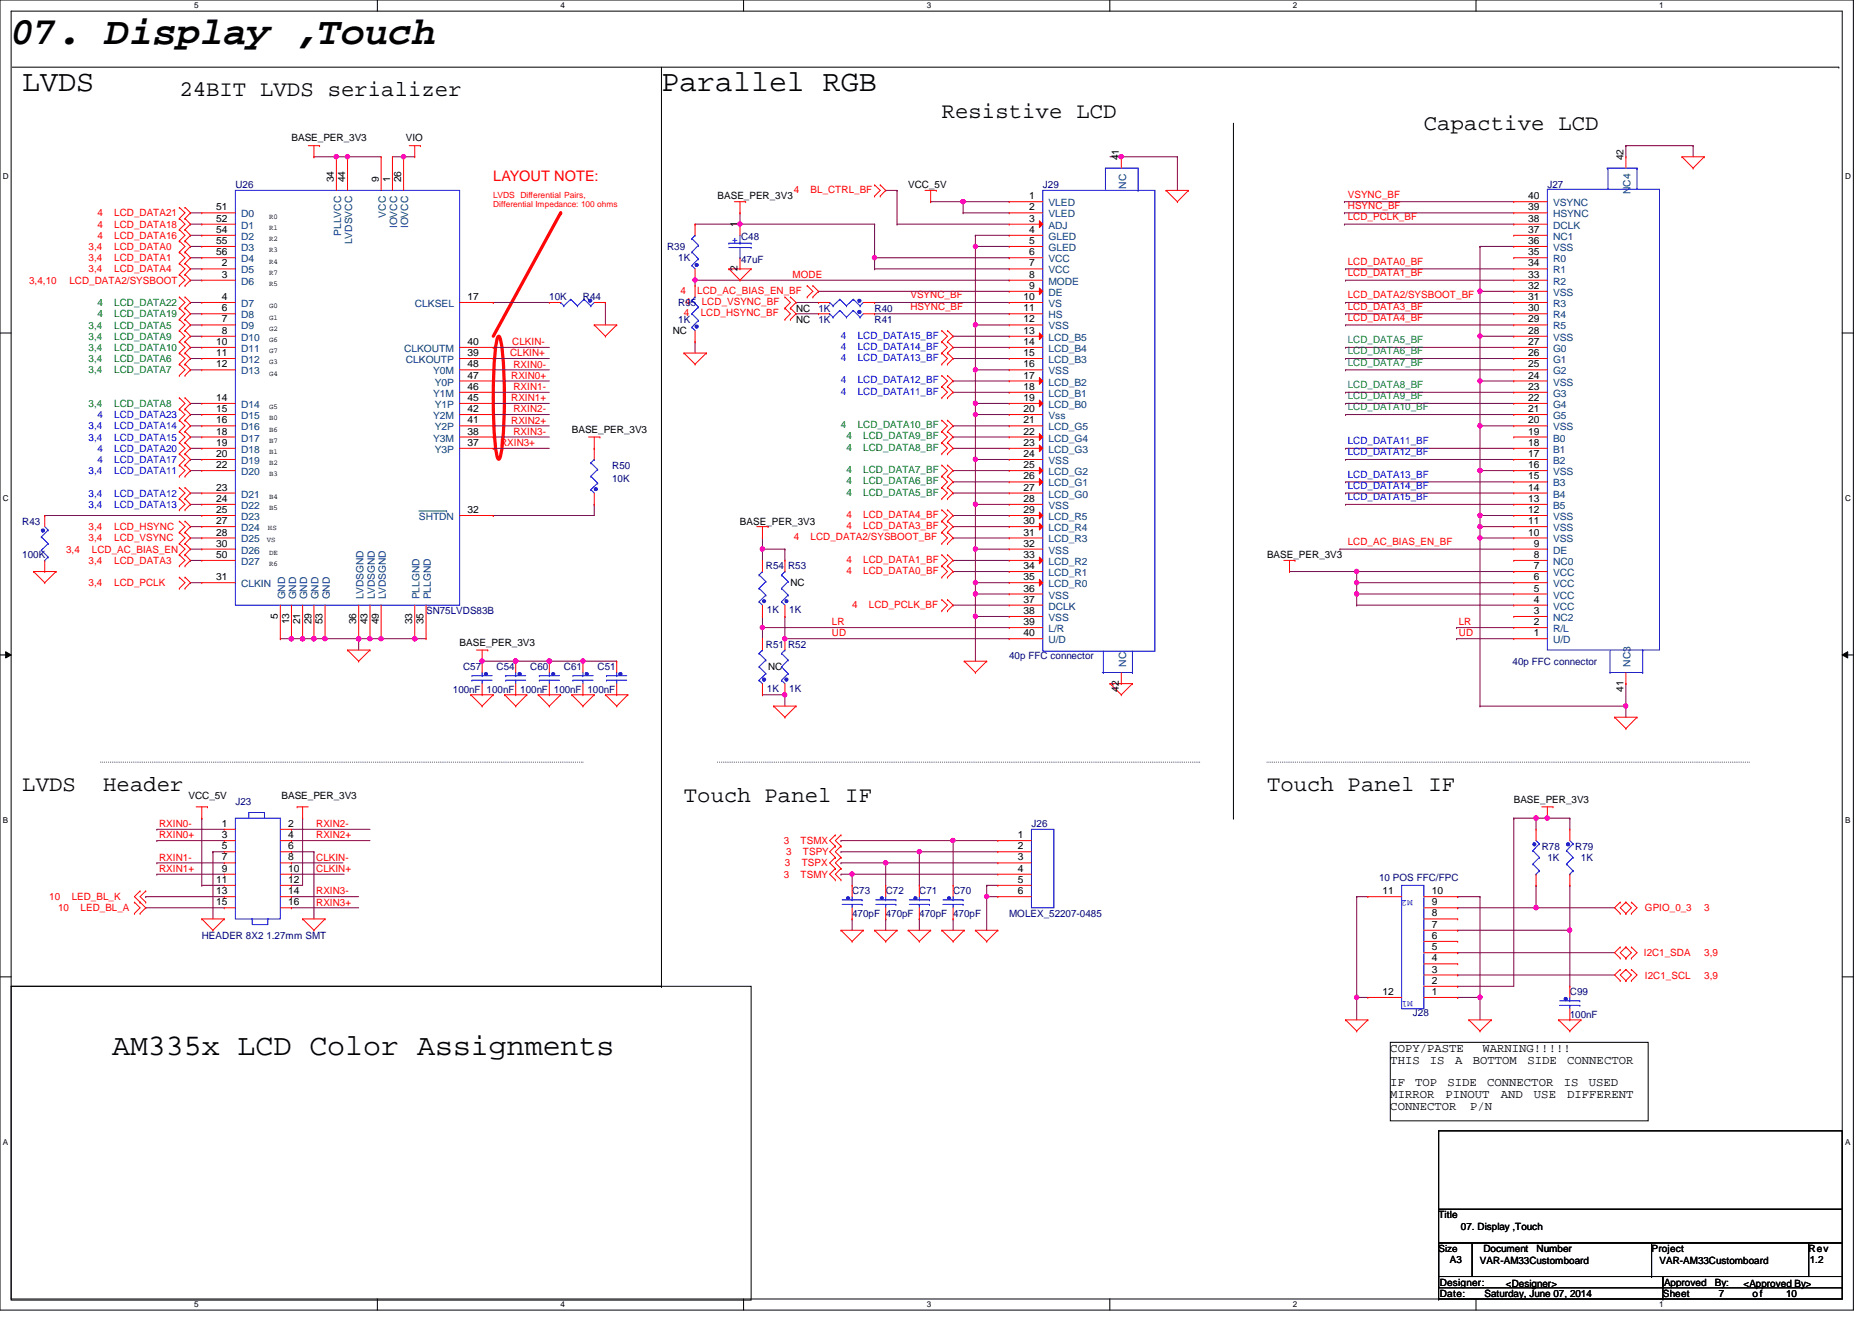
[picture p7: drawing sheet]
<svg xmlns="http://www.w3.org/2000/svg" width="420mm" height="297mm" viewBox="0 0 420 297" stroke-linecap="round" stroke-linejoin="round" font-family="sans-serif">
<defs><g id="words">
<text font-size="8.8" x="2.5" y="9.9">07. Display ,Touch</text>
<g font-size="6.7">
<text x="5" y="20.4">LVDS</text>
<text x="148.3" y="20.4">Parallel RGB</text>
<text x="25.1" y="236.7">AM335x LCD Color Assignments</text>
</g>
<g font-size="5">
<text x="40.2" y="21.5">24BIT LVDS serializer</text>
<text x="211.2" y="26.5">Resistive LCD</text>
<text x="319.3" y="29.1">Capactive LCD</text>
<text x="5" y="177.4">LVDS</text>
<text x="23.2" y="177.4">Header</text>
<text x="153.4" y="180">Touch Panel IF</text>
<text x="284.1" y="177.4">Touch Panel IF</text>
</g>
<text font-size="3.3" fill="#f00" x="110.6" y="40.7">LAYOUT NOTE:</text>
<g font-size="2.8">
<text x="311.8" y="236.1">COPY/PASTE</text>
<text x="311.8" y="238.8">THIS</text>
<text x="320.7" y="238.8">IS</text>
<text x="326.3" y="238.8">A</text>
<text x="330.3" y="238.8">BOTTOM</text>
<text x="332.4" y="236.1">WARNING!!!!!</text>
<text x="342.5" y="238.8">SIDE</text>
<text x="351.5" y="238.8">CONNECTOR</text>
<text x="311.8" y="243.6">IF</text>
<text x="317.4" y="243.6">TOP</text>
<text x="324.6" y="243.6">SIDE</text>
<text x="333.5" y="243.6">CONNECTOR</text>
<text x="350.7" y="243.6">IS</text>
<text x="356.3" y="243.6">USED</text>
<text x="311.8" y="246.3">MIRROR</text>
<text x="311.8" y="249.1">CONNECTOR</text>
<text x="324.1" y="246.3">PINOUT</text>
<text x="329.7" y="249.1">P/N</text>
<text x="336.5" y="246.3">AND</text>
<text x="344" y="246.3">USE</text>
<text x="351.5" y="246.3">DIFFERENT</text>
</g>
<g font-size="2.2">
<text x="65.4" y="31.7">BASE_PER_3V3</text>
<text x="91" y="31.7">VIO</text>
<text x="250.9" y="35.9" transform="rotate(-90 250.9 35.9)">41</text>
<text x="364.1" y="35.9" transform="rotate(-90 364.1 35.9)">42</text>
<text x="74.9" y="40.9" transform="rotate(-90 74.9 40.9)">34</text>
<text x="77.4" y="40.9" transform="rotate(-90 77.4 40.9)">44</text>
<text x="84.9" y="40.9" transform="rotate(-90 84.9 40.9)">9</text>
<text x="87.5" y="40.9" transform="rotate(-90 87.5 40.9)">1</text>
<text x="90" y="40.9" transform="rotate(-90 90 40.9)">26</text>
<text x="48.5" y="47.2">51</text>
<text x="160.9" y="44.7">BASE_PER_3V3</text>
<text x="203.7" y="42.2">VCC_5V</text>
<text x="230.8" y="44.7">1</text>
<text x="230.8" y="47.2">2</text>
<text x="342.7" y="47.2">39</text>
<text x="342.7" y="44.7">40</text>
<text x="48.5" y="49.7">52</text>
<text x="48.5" y="52.2">54</text>
<text x="165.4" y="51" transform="rotate(-90 165.4 51)">1</text>
<text x="230.8" y="49.7">3</text>
<text x="230.8" y="52.2">4</text>
<text x="342.7" y="52.2">37</text>
<text x="342.7" y="49.7">38</text>
<text x="48.5" y="54.7">55</text>
<text x="48.5" y="57.3">56</text>
<text x="49.7" y="59.8">2</text>
<text x="230.8" y="54.7">5</text>
<text x="230.8" y="57.3">6</text>
<text x="230.8" y="59.8">7</text>
<text x="342.7" y="59.8">34</text>
<text x="342.7" y="57.3">35</text>
<text x="342.7" y="54.7">36</text>
<text x="49.7" y="62.3">3</text>
<text x="165.4" y="60.9" transform="rotate(-90 165.4 60.9)">2</text>
<text x="230.8" y="62.3">8</text>
<text x="230.8" y="64.8">9</text>
<text x="342.7" y="64.8">32</text>
<text x="342.7" y="62.3">33</text>
<text x="49.7" y="67.3">4</text>
<text x="49.7" y="69.8">6</text>
<text x="104.9" y="67.3">17</text>
<text x="178.5" y="69.9">NC</text>
<text x="229.5" y="67.3">10</text>
<text x="229.5" y="69.8">11</text>
<text x="342.7" y="69.8">30</text>
<text x="342.7" y="67.3">31</text>
<text x="48.5" y="77.4">10</text>
<text x="49.7" y="72.3">7</text>
<text x="49.7" y="74.9">8</text>
<text x="104.9" y="77.4">40</text>
<text x="150.9" y="74.9">NC</text>
<text x="178.5" y="72.4">NC</text>
<text x="229.5" y="72.3">12</text>
<text x="229.5" y="74.9">13</text>
<text x="229.5" y="77.4">14</text>
<text x="342.7" y="77.4">27</text>
<text x="342.7" y="74.9">28</text>
<text x="342.7" y="72.3">29</text>
<text x="48.5" y="79.9">11</text>
<text x="48.5" y="82.4">12</text>
<text x="104.9" y="79.9">39</text>
<text x="104.9" y="82.4">48</text>
<text x="229.5" y="82.4">16</text>
<text x="229.5" y="79.9">15</text>
<text x="342.7" y="82.4">25</text>
<text x="342.7" y="79.9">26</text>
<text x="48.5" y="90">14</text>
<text x="104.9" y="84.9">47</text>
<text x="104.9" y="90">45</text>
<text x="104.9" y="87.5">46</text>
<text x="229.5" y="84.9">17</text>
<text x="229.5" y="87.5">18</text>
<text x="229.5" y="90">19</text>
<text x="342.7" y="90">22</text>
<text x="342.7" y="87.5">23</text>
<text x="342.7" y="84.9">24</text>
<text x="48.5" y="92.5">15</text>
<text x="48.5" y="95">16</text>
<text x="104.9" y="95">41</text>
<text x="104.9" y="92.5">42</text>
<text x="229.5" y="92.5">20</text>
<text x="229.5" y="95">21</text>
<text x="342.7" y="95">20</text>
<text x="342.7" y="92.5">21</text>
<text x="48.5" y="97.5">18</text>
<text x="48.5" y="100">19</text>
<text x="104.9" y="97.5">38</text>
<text x="104.9" y="100">37</text>
<text x="128.2" y="97.1">BASE_PER_3V3</text>
<text x="229.5" y="97.5">22</text>
<text x="229.5" y="100">23</text>
<text x="342.7" y="100">18</text>
<text x="342.7" y="97.5">19</text>
<text x="48.5" y="102.5">20</text>
<text x="48.5" y="105">22</text>
<text x="229.5" y="102.5">24</text>
<text x="229.5" y="105">25</text>
<text x="229.5" y="107.6">26</text>
<text x="342.7" y="105">16</text>
<text x="342.7" y="102.5">17</text>
<text x="342.7" y="107.6">15</text>
<text x="48.5" y="110.1">23</text>
<text x="48.5" y="112.6">24</text>
<text x="229.5" y="110.1">27</text>
<text x="229.5" y="112.6">28</text>
<text x="342.7" y="112.6">13</text>
<text x="342.7" y="110.1">14</text>
<text x="48.5" y="115.1">25</text>
<text x="48.5" y="117.6">27</text>
<text x="104.9" y="115.1">32</text>
<text x="165.9" y="117.7">BASE_PER_3V3</text>
<text x="229.5" y="115.1">29</text>
<text x="229.5" y="117.6">30</text>
<text x="342.7" y="117.6">11</text>
<text x="342.7" y="115.1">12</text>
<text x="48.5" y="122.6">30</text>
<text x="48.5" y="120.1">28</text>
<text x="48.5" y="125.2">50</text>
<text x="229.5" y="120.1">31</text>
<text x="229.5" y="122.6">32</text>
<text x="229.5" y="125.2">33</text>
<text x="284.1" y="125.2">BASE_PER_3V3</text>
<text x="342.7" y="120.1">10</text>
<text x="344" y="125.2">8</text>
<text x="344" y="122.6">9</text>
<text x="48.5" y="130.2">31</text>
<text x="177.2" y="131.5">NC</text>
<text x="229.5" y="127.7">34</text>
<text x="229.5" y="130.2">35</text>
<text x="344" y="130.2">6</text>
<text x="344" y="127.7">7</text>
<text x="229.5" y="132.7">36</text>
<text x="229.5" y="135.2">37</text>
<text x="229.5" y="137.8">38</text>
<text x="344" y="137.8">3</text>
<text x="344" y="135.2">4</text>
<text x="344" y="132.7">5</text>
<text x="62.3" y="138.8" transform="rotate(-90 62.3 138.8)">5</text>
<text x="64.8" y="140.1" transform="rotate(-90 64.8 140.1)">13</text>
<text x="67.3" y="140.1" transform="rotate(-90 67.3 140.1)">21</text>
<text x="69.8" y="140.1" transform="rotate(-90 69.8 140.1)">29</text>
<text x="72.3" y="140.1" transform="rotate(-90 72.3 140.1)">53</text>
<text x="79.9" y="140.1" transform="rotate(-90 79.9 140.1)">36</text>
<text x="82.4" y="140.1" transform="rotate(-90 82.4 140.1)">43</text>
<text x="84.9" y="140.1" transform="rotate(-90 84.9 140.1)">49</text>
<text x="92.5" y="140.1" transform="rotate(-90 92.5 140.1)">33</text>
<text x="95" y="140.1" transform="rotate(-90 95 140.1)">35</text>
<text x="229.5" y="140.3">39</text>
<text x="229.5" y="142.7">40</text>
<text x="344" y="142.7">1</text>
<text x="344" y="140.3">2</text>
<text x="103.1" y="144.9">BASE_PER_3V3</text>
<text x="172.3" y="150.4">NC</text>
<text x="250.9" y="155.2" transform="rotate(-90 250.9 155.2)">42</text>
<text x="364.1" y="155.2" transform="rotate(-90 364.1 155.2)">41</text>
<text x="42.2" y="179.3">VCC_5V</text>
<text x="63.1" y="179.3">BASE_PER_3V3</text>
<text x="49.7" y="185.5">1</text>
<text x="64.6" y="185.5">2</text>
<text x="339.5" y="180">BASE_PER_3V3</text>
<text x="49.7" y="190.5">5</text>
<text x="49.7" y="188">3</text>
<text x="64.6" y="190.5">6</text>
<text x="64.6" y="188">4</text>
<text x="228.3" y="188">1</text>
<text x="228.3" y="190.5">2</text>
<text x="49.7" y="195.6">9</text>
<text x="49.7" y="193">7</text>
<text x="64.6" y="195.6">10</text>
<text x="64.6" y="193">8</text>
<text x="228.3" y="193">3</text>
<text x="228.3" y="195.6">4</text>
<text x="48.5" y="198.1">11</text>
<text x="48.5" y="200.6">13</text>
<text x="48.5" y="203.1">15</text>
<text x="64.6" y="198.1">12</text>
<text x="64.6" y="200.6">14</text>
<text x="64.6" y="203.1">16</text>
<text x="228.3" y="198.1">5</text>
<text x="228.3" y="200.6">6</text>
<text x="310" y="200.6">11</text>
<text x="321.1" y="203.1">9</text>
<text x="321.1" y="200.6">10</text>
<text x="321.1" y="208.2">7</text>
<text x="321.1" y="205.6">8</text>
<text x="321.1" y="215.7">4</text>
<text x="321.1" y="213.2">5</text>
<text x="321.1" y="210.7">6</text>
<text x="321.1" y="220.7">2</text>
<text x="321.1" y="218.2">3</text>
<text x="310" y="223.2">12</text>
<text x="321.1" y="223.2">1</text>
<text x="322.6" y="273.3">Title</text>
<text x="327.6" y="275.8">07. Display ,Touch</text>
<text x="322.6" y="280.9">Size</text>
<text x="332.7" y="280.9">Document</text>
<text x="344.6" y="280.9">Number</text>
<text x="370.4" y="280.9">Project</text>
<text x="405.6" y="280.9">Rev</text>
<text x="325.1" y="283.4">A3</text>
<text x="331.9" y="283.6">VAR-AM33Customboard</text>
<text x="372.2" y="283.6">VAR-AM33Customboard</text>
<text x="405.8" y="283.4">1.2</text>
<text x="322.9" y="291">Date:</text>
<text x="322.9" y="288.4">Designer:</text>
<text x="332.9" y="291">Saturday, June 07, 2014</text>
<text x="337.7" y="288.7">&lt;Designer&gt;</text>
<text x="372.9" y="291">Sheet</text>
<text x="373.2" y="288.4">Approved</text>
<text x="384.6" y="288.4">By:</text>
<text x="385.5" y="291">7</text>
<text x="391" y="288.7">&lt;Approved By&gt;</text>
<text x="393" y="291">of</text>
<text x="400.6" y="291">10</text>
</g>
<g font-size="2.2" fill="#000080">
<text x="52.8" y="42.2">U26</text>
<text x="233.8" y="42.2">J29</text>
<text x="347" y="42.2">J27</text>
<text x="166.2" y="53.8">C48</text>
<text x="149.6" y="56.1">R39</text>
<text x="152.1" y="58.6">1K</text>
<text x="166.2" y="59.1">47uF</text>
<text x="123.2" y="67.4">10K</text>
<text x="130.7" y="67.4">R44</text>
<text x="152.1" y="68.7">R95 LCD_VSYNC_BF</text>
<text x="183.6" y="69.9">1K</text>
<text x="196.1" y="69.9">R40</text>
<text x="152.1" y="72.4">1K</text>
<text x="183.6" y="72.4">1K</text>
<text x="196.1" y="72.4">R41</text>
<text x="137.3" y="105.1">R50</text>
<text x="137.3" y="108.1">10K</text>
<text x="5" y="117.7">R43</text>
<text x="5" y="125.2">100K</text>
<text x="171.7" y="127.8">R54</text>
<text x="176.7" y="127.8">R53</text>
<text x="95.5" y="137.8">SN75LVDS83B</text>
<text x="172" y="137.5">1K</text>
<text x="177" y="137.5">1K</text>
<text x="171.7" y="145.3">R51</text>
<text x="176.7" y="145.3">R52</text>
<text x="226.3" y="147.9">40p FFC connector</text>
<text x="339.2" y="149.1">40p FFC connector</text>
<text x="101.6" y="155.4">100nF</text>
<text x="103.8" y="150.4">C57</text>
<text x="109.1" y="155.4">100nF</text>
<text x="111.4" y="150.4">C54</text>
<text x="116.7" y="155.4">100nF</text>
<text x="118.9" y="150.4">C60</text>
<text x="124.2" y="155.4">100nF</text>
<text x="126.4" y="150.4">C61</text>
<text x="131.7" y="155.4">100nF</text>
<text x="134" y="150.4">C51</text>
<text x="172" y="155.2">1K</text>
<text x="177" y="155.2">1K</text>
<text x="52.8" y="180.6">J23</text>
<text x="231.3" y="185.6">J26</text>
<text x="345.7" y="190.6">R78</text>
<text x="353.3" y="190.6">R79</text>
<text x="309.3" y="197.7">10 POS FFC/FPC</text>
<text x="347" y="193.1">1K</text>
<text x="354.5" y="193.1">1K</text>
<text x="191.1" y="200.7">C73</text>
<text x="198.6" y="200.7">C72</text>
<text x="206.2" y="200.7">C71</text>
<text x="213.7" y="200.7">C70</text>
<text x="191.1" y="205.7">470pF 470pF 470pF 470pF</text>
<text x="226.3" y="205.7">MOLEX_52207-0485</text>
<text x="45.3" y="210.7">HEADER 8X2 1.27mm SMT</text>
<text x="316.8" y="227.8">J28</text>
<text x="352" y="223.3">C99</text>
<text x="352" y="228.3">100nF</text>
</g>
<g font-size="2.2" fill="#f00">
<text x="178" y="43.3">4</text>
<text x="181.8" y="43.3">BL_CTRL_BF</text>
<text x="302.3" y="44.3">VSYNC_BF</text>
<text x="302.3" y="46.8">HSYNC_BF</text>
<text x="21.8" y="51.1">4</text>
<text x="21.8" y="48.6">4</text>
<text x="21.8" y="53.6">4</text>
<text x="25.6" y="51.1">LCD_DATA18</text>
<text x="25.6" y="48.6">LCD_DATA21</text>
<text x="25.6" y="53.6">LCD_DATA16</text>
<text x="302.3" y="49.4">LCD_PCLK_BF</text>
<text x="19.9" y="56.1">3,4</text>
<text x="19.9" y="58.6">3,4</text>
<text x="25.6" y="56.1">LCD_DATA0</text>
<text x="25.6" y="58.6">LCD_DATA1</text>
<text x="302.3" y="59.4">LCD_DATA0_BF</text>
<text x="6.5" y="63.6">3,4,10</text>
<text x="15.6" y="63.6">LCD_DATA2/SYSBOOT</text>
<text x="19.9" y="61.1">3,4</text>
<text x="25.6" y="61.1">LCD_DATA4</text>
<text x="152.6" y="65.9">4</text>
<text x="156.4" y="65.9">LCD_AC_BIAS_EN_BF</text>
<text x="177.8" y="62.4">MODE</text>
<text x="302.3" y="61.9">LCD_DATA1_BF</text>
<text x="153.4" y="70.9">4</text>
<text x="153.6" y="68.4">4</text>
<text x="157.1" y="70.9">LCD_HSYNC_BF</text>
<text x="204.2" y="69.5">HSYNC_BF</text>
<text x="204.2" y="66.9">VSYNC_BF</text>
<text x="302.3" y="72">LCD_DATA4_BF</text>
<text x="302.3" y="66.9">LCD_DATA2/SYSBOOT_BF</text>
<text x="302.3" y="69.5">LCD_DATA3_BF</text>
<text x="114.9" y="77.4">CLKIN-</text>
<text x="114.4" y="79.9">CLKIN+</text>
<text x="115.1" y="82.5">RXIN0-</text>
<text x="114.6" y="85">RXIN0+</text>
<text x="115.1" y="87.5">RXIN1-</text>
<text x="114.6" y="90">RXIN1+</text>
<text x="114.6" y="95">RXIN2+</text>
<text x="115.1" y="92.5">RXIN2-</text>
<text x="112.1" y="100.1">RXIN3+</text>
<text x="115.1" y="97.5">RXIN3-</text>
<text x="19.9" y="119">3,4</text>
<text x="25.6" y="119">LCD_HSYNC</text>
<text x="189.8" y="116.2">4</text>
<text x="189.8" y="118.7">4</text>
<text x="193.6" y="116.2">LCD_DATA4_BF</text>
<text x="193.6" y="118.7">LCD_DATA3_BF</text>
<text x="14.8" y="124">3,4</text>
<text x="19.9" y="121.5">3,4</text>
<text x="20.6" y="124">LCD_AC_BIAS_EN</text>
<text x="25.6" y="121.5">LCD_VSYNC</text>
<text x="178" y="121.2">4</text>
<text x="181.8" y="121.2">LCD_DATA2/SYSBOOT_BF</text>
<text x="302.3" y="122.3">LCD_AC_BIAS_EN_BF</text>
<text x="19.9" y="126.5">3,4</text>
<text x="19.9" y="131.5">3,4</text>
<text x="25.6" y="126.5">LCD_DATA3</text>
<text x="25.6" y="131.5">LCD_PCLK</text>
<text x="189.8" y="126.2">4</text>
<text x="189.8" y="128.7">4</text>
<text x="193.6" y="126.2">LCD_DATA1_BF</text>
<text x="193.6" y="128.7">LCD_DATA0_BF</text>
<text x="191.1" y="136.3">4</text>
<text x="194.9" y="136.3">LCD_PCLK_BF</text>
<text x="186.6" y="140.3">LR</text>
<text x="186.6" y="142.8">UD</text>
<text x="327.2" y="140.3">LR</text>
<text x="327.2" y="142.8">UD</text>
<text x="35.7" y="185.5">RXIN0-</text>
<text x="70.9" y="185.5">RXIN2-</text>
<text x="35.7" y="188.1">RXIN0+</text>
<text x="70.9" y="188.1">RXIN2+</text>
<text x="175.8" y="189.4">3</text>
<text x="176.3" y="191.9">3</text>
<text x="179.5" y="189.4">TSMX</text>
<text x="180" y="191.9">TSPY</text>
<text x="35.7" y="195.6">RXIN1+</text>
<text x="35.7" y="193.1">RXIN1-</text>
<text x="70.9" y="195.6">CLKIN+</text>
<text x="70.9" y="193.1">CLKIN-</text>
<text x="175.8" y="196.9">3</text>
<text x="176" y="194.4">3</text>
<text x="179.5" y="196.9">TSMY</text>
<text x="179.8" y="194.4">TSPX</text>
<text x="11" y="201.9">10</text>
<text x="16.1" y="201.9">LED_BL_K</text>
<text x="70.9" y="200.7">RXIN3-</text>
<text x="70.9" y="203.2">RXIN3+</text>
<text x="13" y="204.4">10</text>
<text x="18.1" y="204.4">LED_BL_A</text>
<text x="368.9" y="204.4">GPIO_0_3</text>
<text x="382.2" y="204.4">3</text>
<text x="368.6" y="214.5">I2C1_SDA</text>
<text x="382.2" y="214.5">3,9</text>
<text x="368.9" y="219.5">I2C1_SCL</text>
<text x="382.2" y="219.5">3,9</text>
</g>
<g font-size="2.2" fill="#004080">
<text x="235.1" y="46.3">VLED</text>
<text x="252.5" y="42.3" transform="rotate(-90 252.5 42.3)">NC</text>
<text x="348.3" y="46.3">VSYNC</text>
<text x="365.7" y="43.6" transform="rotate(-90 365.7 43.6)">NC4</text>
<text x="54.1" y="48.8">D0</text>
<text x="54.1" y="51.3">D1</text>
<text x="54.1" y="53.8">D2</text>
<text x="76.5" y="52.9" transform="rotate(-90 76.5 52.9)">PLLVCC</text>
<text x="86.5" y="48.8" transform="rotate(-90 86.5 48.8)">VCC</text>
<text x="89.1" y="51.2" transform="rotate(-90 89.1 51.2)">IOVCC</text>
<text x="91.6" y="51.2" transform="rotate(-90 91.6 51.2)">IOVCC</text>
<text x="235.1" y="48.8">VLED</text>
<text x="235.1" y="51.3">ADJ</text>
<text x="235.1" y="53.8">GLED</text>
<text x="348.3" y="53.8">NC1</text>
<text x="348.3" y="51.3">DCLK</text>
<text x="348.3" y="48.8">HSYNC</text>
<text x="54.1" y="56.3">D3</text>
<text x="54.1" y="58.8">D4</text>
<text x="79" y="54.8" transform="rotate(-90 79 54.8)">LVDSVCC</text>
<text x="235.1" y="56.3">GLED</text>
<text x="235.1" y="58.8">VCC</text>
<text x="348.3" y="58.8">R0</text>
<text x="348.3" y="56.3">VSS</text>
<text x="54.1" y="61.3">D5</text>
<text x="54.1" y="63.9">D6</text>
<text x="235.1" y="61.3">VCC</text>
<text x="235.1" y="63.9">MODE</text>
<text x="348.3" y="63.9">R2</text>
<text x="348.3" y="61.3">R1</text>
<text x="54.1" y="68.9">D7</text>
<text x="54.1" y="71.4">D8</text>
<text x="93" y="68.9">CLKSEL</text>
<text x="235.1" y="66.4">DE</text>
<text x="235.1" y="68.9">VS</text>
<text x="235.1" y="71.4">HS</text>
<text x="348.3" y="71.4">R4</text>
<text x="348.3" y="68.9">R3</text>
<text x="348.3" y="66.4">VSS</text>
<text x="54.1" y="73.9">D9</text>
<text x="54.1" y="76.5">D10</text>
<text x="235.1" y="73.9">VSS</text>
<text x="235.1" y="76.5">LCD_B5</text>
<text x="348.3" y="76.5">VSS</text>
<text x="348.3" y="73.9">R5</text>
<text x="54.1" y="79">D11</text>
<text x="54.1" y="81.4">D12</text>
<text x="54.1" y="84">D13</text>
<text x="90.6" y="79">CLKOUTM</text>
<text x="91" y="81.4">CLKOUTP</text>
<text x="97.1" y="84">Y0M</text>
<text x="235.1" y="79">LCD_B4</text>
<text x="235.1" y="84">VSS</text>
<text x="235.1" y="81.4">LCD_B3</text>
<text x="348.3" y="84">G2</text>
<text x="348.3" y="81.4">G1</text>
<text x="348.3" y="79">G0</text>
<text x="97.1" y="89">Y1M</text>
<text x="97.5" y="86.5">Y0P</text>
<text x="235.1" y="86.5">LCD_B2</text>
<text x="235.1" y="89">LCD_B1</text>
<text x="348.3" y="89">G3</text>
<text x="348.3" y="86.5">VSS</text>
<text x="54.1" y="91.5">D14</text>
<text x="54.1" y="94">D15</text>
<text x="97.1" y="94">Y2M</text>
<text x="97.5" y="91.5">Y1P</text>
<text x="235.1" y="91.5">LCD_B0</text>
<text x="235.1" y="94">Vss</text>
<text x="348.3" y="94">G5</text>
<text x="348.3" y="91.5">G4</text>
<text x="54.1" y="96.6">D16</text>
<text x="54.1" y="99.1">D17</text>
<text x="54.1" y="101.6">D18</text>
<text x="97.1" y="99.1">Y3M</text>
<text x="97.5" y="96.6">Y2P</text>
<text x="97.5" y="101.6">Y3P</text>
<text x="235.1" y="96.6">LCD_G5</text>
<text x="235.1" y="99.1">LCD_G4</text>
<text x="235.1" y="101.6">LCD_G3</text>
<text x="348.3" y="101.6">B1</text>
<text x="348.3" y="99.1">B0</text>
<text x="348.3" y="96.6">VSS</text>
<text x="54.1" y="104.1">D19</text>
<text x="54.1" y="106.6">D20</text>
<text x="235.1" y="104.1">VSS</text>
<text x="235.1" y="106.6">LCD_G2</text>
<text x="348.3" y="106.6">VSS</text>
<text x="348.3" y="104.1">B2</text>
<text x="54.1" y="111.6">D21</text>
<text x="235.1" y="109.1">LCD_G1</text>
<text x="235.1" y="111.6">LCD_G0</text>
<text x="348.3" y="111.6">B4</text>
<text x="348.3" y="109.1">B3</text>
<text x="54.1" y="114.2">D22</text>
<text x="54.1" y="116.7">D23</text>
<text x="54.1" y="119.2">D24</text>
<text x="93.9" y="116.7">SHTDN</text>
<text x="235.1" y="114.2">VSS</text>
<text x="235.1" y="116.7">LCD_R5</text>
<text x="235.1" y="119.2">LCD_R4</text>
<text x="348.3" y="119.2">VSS</text>
<text x="348.3" y="116.7">VSS</text>
<text x="348.3" y="114.2">B5</text>
<text x="54.1" y="124.2">D26</text>
<text x="54.1" y="121.7">D25</text>
<text x="235.1" y="121.7">LCD_R3</text>
<text x="235.1" y="124.2">VSS</text>
<text x="348.3" y="124.2">DE</text>
<text x="348.3" y="121.7">VSS</text>
<text x="54.1" y="131.7">CLKIN</text>
<text x="54.1" y="126.7">D27</text>
<text x="235.1" y="126.7">LCD_R2</text>
<text x="235.1" y="129.2">LCD_R1</text>
<text x="235.1" y="131.7">LCD_R0</text>
<text x="348.3" y="131.7">VCC</text>
<text x="348.3" y="129.2">VCC</text>
<text x="348.3" y="126.7">NC0</text>
<text x="63.9" y="134.5" transform="rotate(-90 63.9 134.5)">GND</text>
<text x="66.4" y="134.5" transform="rotate(-90 66.4 134.5)">GND</text>
<text x="68.9" y="134.5" transform="rotate(-90 68.9 134.5)">GND</text>
<text x="71.5" y="134.5" transform="rotate(-90 71.5 134.5)">GND</text>
<text x="74" y="134.5" transform="rotate(-90 74 134.5)">GND</text>
<text x="81.5" y="134.5" transform="rotate(-90 81.5 134.5)">LVDSGND</text>
<text x="84" y="134.5" transform="rotate(-90 84 134.5)">LVDSGND</text>
<text x="86.5" y="134.5" transform="rotate(-90 86.5 134.5)">LVDSGND</text>
<text x="94.1" y="134.5" transform="rotate(-90 94.1 134.5)">PLLGND</text>
<text x="96.6" y="134.5" transform="rotate(-90 96.6 134.5)">PLLGND</text>
<text x="235.1" y="134.3">VSS</text>
<text x="235.1" y="136.8">DCLK</text>
<text x="348.3" y="136.8">VCC</text>
<text x="348.3" y="134.3">VCC</text>
<text x="235.1" y="139.3">VSS</text>
<text x="235.1" y="141.8">L/R</text>
<text x="348.3" y="141.8">R/L</text>
<text x="348.3" y="139.3">NC2</text>
<text x="235.1" y="144.3">U/D</text>
<text x="252.5" y="149.6" transform="rotate(-90 252.5 149.6)">NC</text>
<text x="348.3" y="144.3">U/D</text>
<text x="365.7" y="149.6" transform="rotate(-90 365.7 149.6)">NC3</text>
</g>
<g font-size="2.2" fill="#008000">
<text x="21.8" y="68.7">4</text>
<text x="21.8" y="71.2">4</text>
<text x="25.6" y="68.7">LCD_DATA22</text>
<text x="25.6" y="71.2">LCD_DATA19</text>
<text x="19.9" y="73.7">3,4</text>
<text x="19.9" y="76.2">3,4</text>
<text x="25.6" y="73.7">LCD_DATA5</text>
<text x="25.6" y="76.2">LCD_DATA9</text>
<text x="19.9" y="83.7">3,4</text>
<text x="19.9" y="78.7">3,4</text>
<text x="19.9" y="81.2">3,4</text>
<text x="25.6" y="83.7">LCD_DATA7</text>
<text x="25.6" y="78.7">LCD_DATA10</text>
<text x="25.6" y="81.2">LCD_DATA6</text>
<text x="19.9" y="91.3">3,4</text>
<text x="25.6" y="91.3">LCD_DATA8</text>
<text x="188.6" y="96.1">4</text>
<text x="189.8" y="98.6">4</text>
<text x="189.8" y="101.1">4</text>
<text x="192.4" y="96.1">LCD_DATA10_BF</text>
<text x="193.6" y="98.6">LCD_DATA9_BF</text>
<text x="193.6" y="101.1">LCD_DATA8_BF</text>
<text x="189.8" y="106.1">4</text>
<text x="193.6" y="106.1">LCD_DATA7_BF</text>
<text x="189.8" y="108.6">4</text>
<text x="189.8" y="111.2">4</text>
<text x="193.6" y="108.6">LCD_DATA6_BF</text>
<text x="193.6" y="111.2">LCD_DATA5_BF</text>
</g>
<g font-size="2.2" fill="#00f">
<text x="188.6" y="75.9">4</text>
<text x="192.4" y="75.9">LCD_DATA15_BF</text>
<text x="188.6" y="81">4</text>
<text x="188.6" y="78.4">4</text>
<text x="192.4" y="81">LCD_DATA13_BF</text>
<text x="192.4" y="78.4">LCD_DATA14_BF</text>
<text x="188.6" y="88.5">4</text>
<text x="188.6" y="86">4</text>
<text x="192.4" y="88.5">LCD_DATA11_BF</text>
<text x="192.4" y="86">LCD_DATA12_BF</text>
<text x="21.8" y="93.8">4</text>
<text x="25.6" y="93.8">LCD_DATA23</text>
<text x="19.9" y="96.3">3,4</text>
<text x="19.9" y="98.8">3,4</text>
<text x="21.8" y="101.3">4</text>
<text x="25.6" y="96.3">LCD_DATA14</text>
<text x="25.6" y="98.8">LCD_DATA15</text>
<text x="25.6" y="101.3">LCD_DATA20</text>
<text x="302.3" y="99.7">LCD_DATA11_BF</text>
<text x="19.9" y="106.4">3,4</text>
<text x="21.8" y="103.8">4</text>
<text x="25.6" y="106.4">LCD_DATA11</text>
<text x="25.6" y="103.8">LCD_DATA17</text>
<text x="302.3" y="107.2">LCD_DATA13_BF</text>
<text x="302.3" y="102.2">LCD_DATA12_BF</text>
<text x="19.9" y="111.4">3,4</text>
<text x="19.9" y="113.9">3,4</text>
<text x="25.6" y="111.4">LCD_DATA12</text>
<text x="25.6" y="113.9">LCD_DATA13</text>
<text x="302.3" y="112.2">LCD_DATA15_BF</text>
<text x="302.3" y="109.7">LCD_DATA14_BF</text>
</g>
<g font-size="2.2" fill="#008040">
<text x="302.3" y="77">LCD_DATA5_BF</text>
<text x="302.3" y="82">LCD_DATA7_BF</text>
<text x="302.3" y="79.5">LCD_DATA6_BF</text>
<text x="302.3" y="89.6">LCD_DATA9_BF</text>
<text x="302.3" y="87.1">LCD_DATA8_BF</text>
<text x="302.3" y="92.1">LCD_DATA10_BF</text>
</g>
<g font-size="2.1" fill="#00f">
<text x="164.2" y="54.5">+</text>
<text x="316.8" y="201.9" transform="rotate(180 316.8 201.9)">M2</text>
<text x="316.8" y="224.6" transform="rotate(180 316.8 224.6)">M1</text>
</g>
<g font-size="1.9" fill="#f00">
<text x="110.6" y="44.4">LVDS Differential Pairs,</text>
<text x="110.6" y="46.4">Differential Impedance: 100 ohms</text>
</g>
<g font-size="1.8">
<text x="43.6" y="1.9">5</text>
<text x="125.7" y="1.9">4</text>
<text x="207.8" y="1.9">3</text>
<text x="289.9" y="1.9">2</text>
<text x="372.1" y="1.9">1</text>
<text x=".6" y="40.2">D</text>
<text x="413.8" y="40.2">D</text>
<text x=".6" y="112.4">C</text>
<text x="413.8" y="112.4">C</text>
<text x=".6" y="184.7">B</text>
<text x="413.8" y="184.7">B</text>
<text x=".6" y="256.9">A</text>
<text x="413.8" y="256.9">A</text>
<text x="43.6" y="293.3">5</text>
<text x="125.7" y="293.3">4</text>
<text x="207.8" y="293.3">3</text>
<text x="289.9" y="293.3">2</text>
<text x="372.1" y="293.3">1</text>
</g>
<g font-size="1.7">
<text x="60.3" y="49.1">R0</text>
<text x="60.3" y="51.6">R1</text>
<text x="60.3" y="54.1">R2</text>
<text x="60.3" y="56.6">R3</text>
<text x="60.3" y="59.1">R4</text>
<text x="60.3" y="61.6">R7</text>
<text x="60.3" y="64.2">R5</text>
<text x="60.3" y="71.7">G1</text>
<text x="60.3" y="69.2">G0</text>
<text x="60.3" y="76.8">G6</text>
<text x="60.3" y="74.2">G2</text>
<text x="60.3" y="81.7">G3</text>
<text x="60.3" y="79.2">G7</text>
<text x="60.3" y="84.3">G4</text>
<text x="60.3" y="94.3">B0</text>
<text x="60.3" y="91.8">G5</text>
<text x="60.3" y="101.9">B1</text>
<text x="60.3" y="96.9">B6</text>
<text x="60.3" y="99.4">B7</text>
<text x="60.3" y="104.4">B2</text>
<text x="60.3" y="106.9">B3</text>
<text x="60.3" y="111.9">B4</text>
<text x="60.1" y="119">HS</text>
<text x="60.3" y="114.5">B5</text>
<text x="59.8" y="121.5">VS</text>
<text x="60.3" y="124.5">DE</text>
<text x="60.3" y="127">R6</text>
</g>
</g></defs>
<path d="M0 0h415.6v293.9h-415.6zM2.5 2.5h410.6v288.9h-410.6z" fill="none" stroke="#000" stroke-width=".22"/>
<g fill="#fff">
<path d="M43.6 .3h.9v1.9h-.9z"/>
<path d="M43.6 291.7h.9v2h-.9z"/>
</g>
<path d="M84.6 0v2.5M84.6 291.4v2.5" fill="none" stroke="#000" stroke-width=".22"/>
<g fill="#fff">
<path d="M125.7 .3h1v1.9h-1z"/>
<path d="M125.7 291.7h1v2h-1z"/>
</g>
<path d="M166.8 0v2.5M166.8 291.4v2.5" fill="none" stroke="#000" stroke-width=".22"/>
<g fill="#fff">
<path d="M207.8 .3h1v1.9h-1z"/>
<path d="M207.8 291.7h1v2h-1z"/>
</g>
<path d="M248.9 0v2.5M248.9 291.4v2.5" fill="none" stroke="#000" stroke-width=".22"/>
<g fill="#fff">
<path d="M289.9 .3h1v1.9h-1z"/>
<path d="M289.9 291.7h1v2h-1z"/>
</g>
<path d="M331 0v2.5M331 291.4v2.5" fill="none" stroke="#000" stroke-width=".22"/>
<g fill="#fff">
<path d="M372.1 .3h.9v1.9h-.9z"/>
<path d="M372.1 291.7h.9v2h-.9z"/>
<path d="M.6 38.6h1.3v2h-1.3z"/>
<path d="M413.8 38.6h1.2v2h-1.2z"/>
<path d="M.6 110.8h1.3v2h-1.3z"/>
<path d="M413.8 110.8h1.2v2h-1.2z"/>
</g>
<path d="M0 74.7h2.5M413.1 74.7h2.5" fill="none" stroke="#000" stroke-width=".22"/>
<g fill="#fff">
<path d="M.6 183h1.2v2h-1.2z"/>
<path d="M413.8 183h1.2v2h-1.2z"/>
</g>
<path d="M0 146.9h2.5M1.3 146.2l1.2 .7-1.2 .7zM413.1 146.9l1.3-.7v1.4zM413.1 146.9h2.5" fill="none" stroke="#000" stroke-width=".22"/>
<path d="M1.3 146.2l1.2 .7-1.2 .7zM413.1 146.9l1.3-.7v1.4z" fill="#000"/>
<g fill="#fff">
<path d="M.6 255.3h1.2v2h-1.2z"/>
<path d="M413.8 255.3h1.2v2h-1.2z"/>
</g>
<path d="M2.8 15.1h409.6M412.4 15.1h.1M0 219.2h2.5M413.1 219.2h2.5" fill="none" stroke="#000" stroke-width=".22"/>
<path d="M125.7 47.8l-15.1 27.6M111.7 75.6l.1-.2a7.4 7.4 0 0 1 .9 4.1 109.4 109.4 0 0 1-.4 22.5l-.5 1a7.4 7.4 0 0 1-.8-4 114.9 114.9 0 0 1 .4-22.5z" fill="none" stroke="#f00" stroke-width=".72"/>
<circle cx="125.7" cy="47.8" r=".36" fill="#f00"/>
<path d="M148.3 15.1v206.2M276.6 27.6v156M276.6 183.6h.1M2.5 221.3h165.9v70.4h-165.9zM2.5 221.3h145.8M148.3 221.3h.1M311.8 233.8h57.8v17.7h-57.8z" fill="none" stroke="#000" stroke-width=".22"/>
<path d="M22.6 171h108.1M130.7 171h.1M160.9 171h108.1M269 171h.1M284.1 171h108.2M392.3 171h.1" fill="none" stroke="#000" stroke-width=".22" stroke-dasharray="0 .4"/>
<g fill="none" stroke="#800040" stroke-width=".22">
<path d="M110.6 77.9h.1M110.6 77.9h12.6M110.6 83h.1M110.6 85.5h.1M110.6 88h.1M110.6 90.5h.1M110.6 93h.1M110.6 95.5h.1M110.6 80.4h.1M110.6 98h.1M110.6 83h12.6M110.6 85.5h12.6"/>
<path d="M110.6 88h12.6M110.6 90.5h12.6M110.6 93h12.6M110.6 95.5h12.6M110.6 80.4h12.6M110.6 98h12.6M10 115.7h.1M10 115.7h35.3M110.6 100.6h.1M110.6 115.7h.1M110.6 100.6h12.6M110.6 115.7h22.7"/>
<path d="M62.9 143.3h.1M62.9 143.3h2.5"/>
</g>
<circle cx="65.3" cy="143.3" r=".48" fill="#f0f"/>
<circle cx="65.3" cy="143.3" r=".48" fill="none" stroke="#f0f" stroke-width=".22"/>
<path d="M75.4 35.2h.1M75.4 35.2h2.5" fill="none" stroke="#800040" stroke-width=".22"/>
<circle cx="77.9" cy="35.2" r=".49" fill="#f0f"/>
<circle cx="77.9" cy="35.2" r=".49" fill="none" stroke="#f0f" stroke-width=".22"/>
<circle cx="75.4" cy="35.2" r=".48" fill="#f0f"/>
<circle cx="75.4" cy="35.2" r=".48" fill="none" stroke="#f0f" stroke-width=".22"/>
<path d="M88 35.2h.1M88 35.2h2.5" fill="none" stroke="#800040" stroke-width=".22"/>
<circle cx="90.5" cy="35.2" r=".49" fill="#f0f"/>
<circle cx="90.5" cy="35.2" r=".49" fill="none" stroke="#f0f" stroke-width=".22"/>
<path d="M110.6 67.9h.1M110.6 67.9h12.6M218.7 138.3h.1M218.7 133.3h.1M218.7 138.3h7.6M218.7 133.3v5" fill="none" stroke="#800040" stroke-width=".22"/>
<circle cx="218.7" cy="133.2" r=".48" fill="#f0f"/>
<circle cx="218.7" cy="133.2" r=".48" fill="none" stroke="#f0f" stroke-width=".22"/>
<path d="M155.9 50.3h.1M155.9 50.3h10M216 47.8h.1M216 45.3h.1M216 47.8h10.3M216 45.3h10.3M218.7 52.8h.1M218.7 55.3h.1M218.7 52.8h7.6M218.7 55.3h7.6" fill="none" stroke="#800040" stroke-width=".22"/>
<circle cx="216" cy="45.2" r=".49" fill="#f0f"/>
<circle cx="216" cy="45.2" r=".49" fill="none" stroke="#f0f" stroke-width=".22"/>
<path d="M165.9 47.8h.1M165.9 47.8v2.5M216 45.3h.1M216 45.3v2.5M196.1 60.3h.1M196.1 60.3h30.2" fill="none" stroke="#800040" stroke-width=".22"/>
<circle cx="165.9" cy="50.2" r=".48" fill="#f0f"/>
<circle cx="165.9" cy="50.2" r=".48" fill="none" stroke="#f0f" stroke-width=".22"/>
<path d="M218.7 72.9h.1M218.7 72.9h7.6M218.7 113.2h.1M218.7 113.2v10M218.7 123.2h.1M218.7 123.2h7.6" fill="none" stroke="#800040" stroke-width=".22"/>
<circle cx="218.7" cy="113.1" r=".47" fill="#f0f"/>
<circle cx="218.7" cy="113.1" r=".47" fill="none" stroke="#f0f" stroke-width=".22"/>
<path d="M218.7 113.2h.1M218.7 103.1h.1M218.7 113.2h7.6M218.7 103.1v10.1" fill="none" stroke="#800040" stroke-width=".22"/>
<circle cx="218.7" cy="103.1" r=".48" fill="#f0f"/>
<circle cx="218.7" cy="103.1" r=".48" fill="none" stroke="#f0f" stroke-width=".22"/>
<path d="M218.7 55.3h.1M218.7 55.3v17.6M218.7 93h.1M218.7 83h.1M218.7 93v10.1M218.7 93h7.6M218.7 83h7.6M218.7 103.1h.1M218.7 103.1h7.6" fill="none" stroke="#800040" stroke-width=".22"/>
<circle cx="218.7" cy="55.3" r=".47" fill="#f0f"/>
<circle cx="218.7" cy="55.3" r=".47" fill="none" stroke="#f0f" stroke-width=".22"/>
<path d="M218.7 52.8h.1M218.7 52.8v2.5M218.7 72.9h.1M218.7 72.9v10.1" fill="none" stroke="#800040" stroke-width=".22"/>
<circle cx="218.7" cy="72.9" r=".48" fill="#f0f"/>
<circle cx="218.7" cy="72.9" r=".48" fill="none" stroke="#f0f" stroke-width=".22"/>
<path d="M218.7 90.5h.1M218.7 90.5v2.5" fill="none" stroke="#800040" stroke-width=".22"/>
<circle cx="218.7" cy="93" r=".47" fill="#f0f"/>
<circle cx="218.7" cy="93" r=".47" fill="none" stroke="#f0f" stroke-width=".22"/>
<circle cx="218.7" cy="90.5" r=".48" fill="#f0f"/>
<circle cx="218.7" cy="90.5" r=".48" fill="none" stroke="#f0f" stroke-width=".22"/>
<path d="M171 140.8h.1M171 140.8h55.3" fill="none" stroke="#800040" stroke-width=".22"/>
<circle cx="171" cy="140.8" r=".49" fill="#f0f"/>
<circle cx="171" cy="140.8" r=".49" fill="none" stroke="#f0f" stroke-width=".22"/>
<g fill="none" stroke="#800040" stroke-width=".22">
<path d="M155.9 76.7h.1M155.9 62.9h.1M155.9 76.7v2.5M155.9 62.9h70.4M171 123.2h.1M171 138.3h.1M171 123.2v2.5M171 138.3v5M176 138.3h.1M176 138.3v5M218.7 133.3h.1M218.7 130.7h.1"/>
<path d="M218.7 133.3h7.6M218.7 130.7v2.6M171 140.8h.1"/>
</g>
<circle cx="155.9" cy="62.8" r=".47" fill="#f0f"/>
<circle cx="155.9" cy="62.8" r=".47" fill="none" stroke="#f0f" stroke-width=".22"/>
<g fill="none" stroke="#800040" stroke-width=".22">
<path d="M208.7 45.3h.1M208.7 45.3h7.3M155.9 62.9h.1M155.9 62.9v1.2M130.7 148.3h.1M130.7 148.3h7.6M65.4 191.1h.1M65.4 196.1h.1M65.4 193.6h.1M65.4 186.1h.1M65.4 188.6h.1M65.4 191.1h5"/>
<path d="M65.4 196.1h11.8M65.4 193.6h11.5M65.4 186.1h17.6M65.4 188.6h17.6"/>
</g>
<circle cx="130.7" cy="148.3" r=".48" fill="#f0f"/>
<circle cx="130.7" cy="148.3" r=".48" fill="none" stroke="#f0f" stroke-width=".22"/>
<path d="M115.7 148.3h.1M115.7 148.3h7.5" fill="none" stroke="#800040" stroke-width=".22"/>
<circle cx="123.2" cy="148.3" r=".49" fill="#f0f"/>
<circle cx="123.2" cy="148.3" r=".49" fill="none" stroke="#f0f" stroke-width=".22"/>
<circle cx="115.6" cy="148.3" r=".49" fill="#f0f"/>
<circle cx="115.6" cy="148.3" r=".49" fill="none" stroke="#f0f" stroke-width=".22"/>
<path d="M218.7 138.3h.1M218.7 138.3v10M70.4 191.1h.1M70.4 191.1v15.1" fill="none" stroke="#800040" stroke-width=".22"/>
<circle cx="218.7" cy="138.3" r=".47" fill="#f0f"/>
<circle cx="218.7" cy="138.3" r=".47" fill="none" stroke="#f0f" stroke-width=".22"/>
<path d="M176 143.3h.1M176 143.3h50.3" fill="none" stroke="#800040" stroke-width=".22"/>
<circle cx="176" cy="143.3" r=".47" fill="#f0f"/>
<circle cx="176" cy="143.3" r=".47" fill="none" stroke="#f0f" stroke-width=".22"/>
<path d="M171 155.9h.1M171 155.9h5M176 155.9h.1M176 155.9v2.5" fill="none" stroke="#800040" stroke-width=".22"/>
<circle cx="176" cy="155.9" r=".47" fill="#f0f"/>
<circle cx="176" cy="155.9" r=".47" fill="none" stroke="#f0f" stroke-width=".22"/>
<path d="M188.6 196.1h.1M188.6 191.1h.1M188.6 196.1h2.5M188.6 191.1h17.6M198.6 193.6h.1M198.6 193.6h25.2" fill="none" stroke="#800040" stroke-width=".22"/>
<circle cx="198.6" cy="193.6" r=".48" fill="#f0f"/>
<circle cx="198.6" cy="193.6" r=".48" fill="none" stroke="#f0f" stroke-width=".22"/>
<path d="M213.7 188.6h.1M213.7 188.6h10.1" fill="none" stroke="#800040" stroke-width=".22"/>
<circle cx="213.7" cy="188.5" r=".47" fill="#f0f"/>
<circle cx="213.7" cy="188.5" r=".47" fill="none" stroke="#f0f" stroke-width=".22"/>
<path d="M188.6 188.6h.1M188.6 188.6h25.1M213.7 188.6h.1M213.7 188.6v10M198.6 206.2h.1M198.6 206.2v2.5M221.3 201.2h.1M221.3 201.2h2.5" fill="none" stroke="#800040" stroke-width=".22"/>
<circle cx="221.3" cy="201.1" r=".48" fill="#f0f"/>
<circle cx="221.3" cy="201.1" r=".48" fill="none" stroke="#f0f" stroke-width=".22"/>
<path d="M206.2 191.1h.1M206.2 191.1h17.6M221.3 198.6h.1M221.3 198.6h2.5" fill="none" stroke="#800040" stroke-width=".22"/>
<circle cx="206.1" cy="191.1" r=".48" fill="#f0f"/>
<circle cx="206.1" cy="191.1" r=".48" fill="none" stroke="#f0f" stroke-width=".22"/>
<path d="M191.1 196.1h.1M191.1 196.1h32.7" fill="none" stroke="#800040" stroke-width=".22"/>
<circle cx="191.1" cy="196.1" r=".49" fill="#f0f"/>
<circle cx="191.1" cy="196.1" r=".49" fill="none" stroke="#f0f" stroke-width=".22"/>
<g fill="none" stroke="#800040" stroke-width=".22">
<path d="M85.5 143.3h.1M85.5 143.3h7.5M188.6 193.6h.1M188.6 193.6h10M191.1 196.1h.1M191.1 196.1v2.5M198.6 193.6h.1M198.6 193.6v5M206.2 191.1h.1M206.2 191.1v7.5M221.3 198.6h.1M221.3 198.6v10.1"/>
<path d="M191.1 206.2h.1M191.1 206.2v2.5M206.2 206.2h.1M206.2 206.2v2.5M213.7 206.2h.1M213.7 206.2v2.5M221.3 201.2h.1"/>
</g>
<circle cx="93" cy="143.3" r=".47" fill="#f0f"/>
<circle cx="93" cy="143.3" r=".47" fill="none" stroke="#f0f" stroke-width=".22"/>
<circle cx="85.5" cy="143.3" r=".48" fill="#f0f"/>
<circle cx="85.5" cy="143.3" r=".48" fill="none" stroke="#f0f" stroke-width=".22"/>
<path d="M93 143.3h.1M93 143.3h2.5" fill="none" stroke="#800040" stroke-width=".22"/>
<circle cx="93" cy="143.3" r=".47" fill="#f0f"/>
<circle cx="93" cy="143.3" r=".47" fill="none" stroke="#f0f" stroke-width=".22"/>
<path d="M70.4 143.3h.1M70.4 143.3h2.5" fill="none" stroke="#800040" stroke-width=".22"/>
<circle cx="72.9" cy="143.3" r=".48" fill="#f0f"/>
<circle cx="72.9" cy="143.3" r=".48" fill="none" stroke="#f0f" stroke-width=".22"/>
<circle cx="70.4" cy="143.3" r=".48" fill="#f0f"/>
<circle cx="70.4" cy="143.3" r=".48" fill="none" stroke="#f0f" stroke-width=".22"/>
<path d="M65.4 143.3h.1M65.4 143.3h2.5" fill="none" stroke="#800040" stroke-width=".22"/>
<circle cx="67.9" cy="143.3" r=".47" fill="#f0f"/>
<circle cx="67.9" cy="143.3" r=".47" fill="none" stroke="#f0f" stroke-width=".22"/>
<circle cx="65.3" cy="143.3" r=".48" fill="#f0f"/>
<circle cx="65.3" cy="143.3" r=".48" fill="none" stroke="#f0f" stroke-width=".22"/>
<path d="M80.4 143.3h.1M80.4 143.3h2.6" fill="none" stroke="#800040" stroke-width=".22"/>
<circle cx="80.4" cy="143.3" r=".47" fill="#f0f"/>
<circle cx="80.4" cy="143.3" r=".47" fill="none" stroke="#f0f" stroke-width=".22"/>
<path d="M67.9 143.3h.1M67.9 143.3h2.5" fill="none" stroke="#800040" stroke-width=".22"/>
<circle cx="70.4" cy="143.3" r=".48" fill="#f0f"/>
<circle cx="70.4" cy="143.3" r=".48" fill="none" stroke="#f0f" stroke-width=".22"/>
<circle cx="67.9" cy="143.3" r=".47" fill="#f0f"/>
<circle cx="67.9" cy="143.3" r=".47" fill="none" stroke="#f0f" stroke-width=".22"/>
<path d="M70.4 35.2h.1M70.4 35.2h5M133.3 113.2h.1M133.3 113.2v2.5M80.4 143.3h.1M80.4 143.3v2.5" fill="none" stroke="#800040" stroke-width=".22"/>
<circle cx="80.4" cy="143.3" r=".47" fill="#f0f"/>
<circle cx="80.4" cy="143.3" r=".47" fill="none" stroke="#f0f" stroke-width=".22"/>
<path d="M108.1 148.3h.1M108.1 148.3h7.6" fill="none" stroke="#800040" stroke-width=".22"/>
<circle cx="115.6" cy="148.3" r=".49" fill="#f0f"/>
<circle cx="115.6" cy="148.3" r=".49" fill="none" stroke="#f0f" stroke-width=".22"/>
<circle cx="108.1" cy="148.3" r=".49" fill="#f0f"/>
<circle cx="108.1" cy="148.3" r=".49" fill="none" stroke="#f0f" stroke-width=".22"/>
<path d="M72.9 143.3h.1M72.9 143.3h7.5" fill="none" stroke="#800040" stroke-width=".22"/>
<circle cx="80.4" cy="143.3" r=".47" fill="#f0f"/>
<circle cx="80.4" cy="143.3" r=".47" fill="none" stroke="#f0f" stroke-width=".22"/>
<path d="M90.5 35.2h.1M90.5 35.2h2.5M213.7 128.2h.1M213.7 128.2h12.6M218.7 130.7h.1M218.7 130.7h7.6" fill="none" stroke="#800040" stroke-width=".22"/>
<circle cx="218.7" cy="130.7" r=".47" fill="#f0f"/>
<circle cx="218.7" cy="130.7" r=".47" fill="none" stroke="#f0f" stroke-width=".22"/>
<g fill="none" stroke="#800040" stroke-width=".22">
<path d="M198.6 42.7h.1M198.6 42.7h2.6M183.6 65.4h.1M183.6 65.4h42.7M196.1 70.4h.1M196.1 67.9h.1M196.1 70.4h30.2M196.1 67.9h30.2M213.7 77.9h.1M213.7 75.4h.1M213.7 77.9h12.6M213.7 75.4h12.6"/>
<path d="M213.7 88h.1M213.7 85.5h.1M213.7 80.4h.1M213.7 98h.1M213.7 95.5h.1M213.7 88h12.6M213.7 85.5h12.6M213.7 80.4h12.6M213.7 98h12.6M213.7 95.5h12.6M218.7 90.5h.1M218.7 90.5h7.6"/>
<path d="M213.7 110.6h.1M213.7 108.1h.1M213.7 118.2h.1M213.7 115.7h.1M213.7 105.6h.1M213.7 100.6h.1M213.7 110.6h12.6M213.7 108.1h12.6M213.7 118.2h12.6M213.7 115.7h12.6M213.7 105.6h12.6M213.7 100.6h12.6"/>
<path d="M213.7 125.7h.1M213.7 120.7h.1M213.7 135.8h.1M213.7 125.7h12.6M213.7 120.7h12.6M213.7 135.8h12.6M83 143.3h.1M83 143.3h2.5"/>
</g>
<circle cx="83" cy="143.3" r=".48" fill="#f0f"/>
<circle cx="83" cy="143.3" r=".48" fill="none" stroke="#f0f" stroke-width=".22"/>
<g fill="none" stroke="#800040" stroke-width=".22">
<path d="M77.9 35.2h.1M77.9 35.2h7.6M218.7 83h.1M218.7 83v7.5M35.2 186.1h.1M35.2 188.6h.1M35.2 196.1h.1M35.2 193.6h.1M35.2 186.1h15.1M35.2 188.6h15.1M35.2 196.1h15.1M35.2 193.6h15.1"/>
<path d="M45.3 198.6h.1M45.3 183.6h.1M45.3 198.6h5M45.3 183.6v15M47.8 191.1h.1M47.8 191.1v15.1M47.8 191.1h2.5M65.4 198.6h.1M67.9 183.6h.1M67.9 183.6v15h-2.5M32.7 201.2h.1M32.7 203.7h.1"/>
<path d="M32.7 201.2h17.6M32.7 203.7h17.6"/>
</g>
<circle cx="218.7" cy="82.9" r=".48" fill="#f0f"/>
<circle cx="218.7" cy="82.9" r=".48" fill="none" stroke="#f0f" stroke-width=".22"/>
<path d="M218.7 123.2h.1M218.7 123.2v7.5" fill="none" stroke="#800040" stroke-width=".22"/>
<circle cx="218.7" cy="123.2" r=".48" fill="#f0f"/>
<circle cx="218.7" cy="123.2" r=".48" fill="none" stroke="#f0f" stroke-width=".22"/>
<path d="M135.8 67.9h.1M135.8 67.9v5M178.5 67.9h.1M178.5 70.4h.1M178.5 67.9h5.1M178.5 70.4h5.1M171 123.2h.1M171 123.2h5" fill="none" stroke="#800040" stroke-width=".22"/>
<circle cx="171" cy="123.2" r=".49" fill="#f0f"/>
<circle cx="171" cy="123.2" r=".49" fill="none" stroke="#f0f" stroke-width=".22"/>
<g fill="none" stroke="#800040" stroke-width=".22">
<path d="M301.5 45.3h.1M301.5 50.3h.1M301.5 45.3h38M301.5 50.3h38M331.9 55.3h.1M331.9 55.3h7.6M331.9 65.4h.1M331.9 75.4h.1M331.9 65.4h7.6M331.9 75.4h7.6M331.9 85.5h.1M331.9 85.5v10"/>
<path d="M171 120.7h.1M171 120.7v2.5M176 123.2h.1M176 123.2v2.5M326.6 140.8h.1M326.6 143.3h.1M326.6 140.8h12.9M326.6 143.3h12.9"/>
</g>
<circle cx="331.9" cy="85.4" r=".48" fill="#f0f"/>
<circle cx="331.9" cy="85.4" r=".48" fill="none" stroke="#f0f" stroke-width=".22"/>
<path d="M331.9 85.5h.1M331.9 85.5h7.6M331.9 118.2h.1M331.9 118.2h7.6" fill="none" stroke="#800040" stroke-width=".22"/>
<circle cx="331.9" cy="118.1" r=".47" fill="#f0f"/>
<circle cx="331.9" cy="118.1" r=".47" fill="none" stroke="#f0f" stroke-width=".22"/>
<path d="M331.9 115.7h.1M331.9 105.6h.1M331.9 115.7h7.6M331.9 105.6h7.6" fill="none" stroke="#800040" stroke-width=".22"/>
<circle cx="331.9" cy="105.6" r=".47" fill="#f0f"/>
<circle cx="331.9" cy="105.6" r=".47" fill="none" stroke="#f0f" stroke-width=".22"/>
<path d="M331.9 95.5h.1M331.9 95.5h7.6M331.9 95.5v10.1" fill="none" stroke="#800040" stroke-width=".22"/>
<circle cx="331.9" cy="95.5" r=".48" fill="#f0f"/>
<circle cx="331.9" cy="95.5" r=".48" fill="none" stroke="#f0f" stroke-width=".22"/>
<path d="M300.5 123.2h.1M300.5 123.2h39M331.9 120.7h.1M331.9 120.7h7.6" fill="none" stroke="#800040" stroke-width=".22"/>
<circle cx="331.9" cy="120.7" r=".48" fill="#f0f"/>
<circle cx="331.9" cy="120.7" r=".48" fill="none" stroke="#f0f" stroke-width=".22"/>
<path d="M301.5 47.8h.1M301.5 47.8h38M304.2 133.3h.1M304.2 135.8h.1M304.2 133.3v2.5M304.2 135.8h35.3M304.2 133.3h35.3" fill="none" stroke="#800040" stroke-width=".22"/>
<circle cx="304.2" cy="133.2" r=".49" fill="#f0f"/>
<circle cx="304.2" cy="133.2" r=".49" fill="none" stroke="#f0f" stroke-width=".22"/>
<path d="M304.2 130.7h.1M304.2 130.7h35.3" fill="none" stroke="#800040" stroke-width=".22"/>
<circle cx="304.2" cy="130.7" r=".48" fill="#f0f"/>
<circle cx="304.2" cy="130.7" r=".48" fill="none" stroke="#f0f" stroke-width=".22"/>
<g fill="none" stroke="#800040" stroke-width=".22">
<path d="M331.9 55.3h.1M331.9 55.3v10.1M301.8 77.9h.1M301.8 72.9h.1M301.8 67.9h.1M301.8 70.4h.1M301.8 60.3h.1M301.8 62.9h.1M301.8 77.9h37.7M301.8 72.9h37.7M301.8 67.9h37.7M301.8 70.4h37.7"/>
<path d="M301.8 60.3h37.7M301.8 62.9h37.7M331.9 75.4h.1M331.9 75.4v10.1M301.8 83h.1M301.8 93h.1M301.8 90.5h.1M301.8 88h.1M301.8 80.4h.1M301.8 83h37.7M301.8 93h37.7M301.8 90.5h37.7"/>
<path d="M301.8 88h37.7M301.8 80.4h37.7M301.8 100.6h.1M301.8 113.2h.1M301.8 108.1h.1M301.8 110.6h.1M301.8 103.1h.1M301.8 100.6h37.7M301.8 113.2h37.7M301.8 108.1h37.7M301.8 110.6h37.7M301.8 103.1h37.7"/>
</g>
<circle cx="331.9" cy="75.4" r=".47" fill="#f0f"/>
<circle cx="331.9" cy="75.4" r=".47" fill="none" stroke="#f0f" stroke-width=".22"/>
<path d="M331.9 65.4h.1M331.9 65.4v10" fill="none" stroke="#800040" stroke-width=".22"/>
<circle cx="331.9" cy="65.3" r=".48" fill="#f0f"/>
<circle cx="331.9" cy="65.3" r=".48" fill="none" stroke="#f0f" stroke-width=".22"/>
<path d="M331.9 115.7h.1M331.9 115.7v2.5" fill="none" stroke="#800040" stroke-width=".22"/>
<circle cx="331.9" cy="115.6" r=".48" fill="#f0f"/>
<circle cx="331.9" cy="115.6" r=".48" fill="none" stroke="#f0f" stroke-width=".22"/>
<path d="M331.9 118.2h.1M331.9 105.6h.1M331.9 105.6v10.1M331.9 118.2v2.5" fill="none" stroke="#800040" stroke-width=".22"/>
<circle cx="331.9" cy="105.6" r=".47" fill="#f0f"/>
<circle cx="331.9" cy="105.6" r=".47" fill="none" stroke="#f0f" stroke-width=".22"/>
<path d="M331.6 120.7h.1M331.6 120.7h.3M364.6 158.4h.1M364.6 158.4v2.5" fill="none" stroke="#800040" stroke-width=".22"/>
<circle cx="364.6" cy="158.4" r=".48" fill="#f0f"/>
<circle cx="364.6" cy="158.4" r=".48" fill="none" stroke="#f0f" stroke-width=".22"/>
<path d="M326.9 201.2h.1M326.9 201.2h5M331.9 201.2h.1M331.9 201.2v22.6h-5M326.9 223.8h.1" fill="none" stroke="#800040" stroke-width=".22"/>
<circle cx="331.9" cy="223.7" r=".48" fill="#f0f"/>
<circle cx="331.9" cy="223.7" r=".48" fill="none" stroke="#f0f" stroke-width=".22"/>
<g fill="none" stroke="#800040" stroke-width=".22">
<path d="M331.9 120.7h.1M331.9 120.7v37.7M331.9 158.4h.1M331.9 158.4h32.7M339.5 183.6h.1M339.5 183.6v37.7h-12.6M347 183.6h.1M347 183.6h5M326.9 218.7h.1M326.9 213.7h.1M326.9 218.7h35.2M326.9 213.7h35.2"/>
<path d="M326.9 221.3h.1M331.9 223.8h.1M331.9 223.8v5"/>
</g>
<circle cx="347" cy="183.5" r=".49" fill="#f0f"/>
<circle cx="347" cy="183.5" r=".49" fill="none" stroke="#f0f" stroke-width=".22"/>
<g fill="none" stroke="#800040" stroke-width=".22">
<path d="M264 35.2h.1M264 35.2v7.5M364.6 32.7h.1M364.6 32.7v2.5M379.7 32.7h.1M379.7 32.7v2.5M196.1 57.8h.1M196.1 50.3v7.5M196.1 57.8h30.2M226.3 57.8h.1M304.2 130.7h.1M304.2 130.7v2.6"/>
<path d="M364.6 153.4h.1M364.6 153.4v5"/>
</g>
<circle cx="196.1" cy="57.8" r=".49" fill="#f0f"/>
<circle cx="196.1" cy="57.8" r=".49" fill="none" stroke="#f0f" stroke-width=".22"/>
<path d="M196.1 57.8h.1M196.1 57.8v2.5M289.2 128.2h15M304.2 128.2h.1" fill="none" stroke="#800040" stroke-width=".22"/>
<circle cx="304.2" cy="128.2" r=".49" fill="#f0f"/>
<circle cx="304.2" cy="128.2" r=".49" fill="none" stroke="#f0f" stroke-width=".22"/>
<path d="M248.9 35.2h15.1M251.5 35.2h.1M364.6 32.7h.1M364.6 32.7h15.1M304.2 128.2h.1M304.2 128.2v2.5M304.2 128.2h35.3M339.5 128.2h.1" fill="none" stroke="#800040" stroke-width=".22"/>
<circle cx="251.4" cy="35.2" r=".48" fill="#f0f"/>
<circle cx="251.4" cy="35.2" r=".48" fill="none" stroke="#f0f" stroke-width=".22"/>
<path d="M165.9 50.3h30.2M196.1 50.3h.1M201.2 42.7h.1M201.2 50.3h.1M201.2 50.3h25.1M201.2 42.7v7.6M304.2 223.8h.1M304.2 223.8v5" fill="none" stroke="#800040" stroke-width=".22"/>
<circle cx="304.2" cy="223.7" r=".49" fill="#f0f"/>
<circle cx="304.2" cy="223.7" r=".49" fill="none" stroke="#f0f" stroke-width=".22"/>
<path d="M344.5 183.6h.1M344.5 183.6v2.5M352 183.6h.1M352 183.6v2.5M304.2 201.2h.1M304.2 201.2h2.5M352 208.7h.1M352 208.7v12.6" fill="none" stroke="#800040" stroke-width=".22"/>
<circle cx="352" cy="208.7" r=".48" fill="#f0f"/>
<circle cx="352" cy="208.7" r=".48" fill="none" stroke="#f0f" stroke-width=".22"/>
<path d="M339.5 183.6h.1M339.5 183.6h5" fill="none" stroke="#800040" stroke-width=".22"/>
<circle cx="344.5" cy="183.5" r=".48" fill="#f0f"/>
<circle cx="344.5" cy="183.5" r=".48" fill="none" stroke="#f0f" stroke-width=".22"/>
<path d="M344.5 183.6h.1M344.5 183.6h2.5M326.9 208.7h.1M326.9 208.7h25.1" fill="none" stroke="#800040" stroke-width=".22"/>
<circle cx="344.5" cy="183.5" r=".48" fill="#f0f"/>
<circle cx="344.5" cy="183.5" r=".48" fill="none" stroke="#f0f" stroke-width=".22"/>
<path d="M344.5 198.6h.1M344.5 198.6v5.1M352 198.6h.1M352 198.6v10.1M344.5 203.7h.1M344.5 203.7h17.6" fill="none" stroke="#800040" stroke-width=".22"/>
<circle cx="344.5" cy="203.6" r=".48" fill="#f0f"/>
<circle cx="344.5" cy="203.6" r=".48" fill="none" stroke="#f0f" stroke-width=".22"/>
<g fill="none" stroke="#800040" stroke-width=".22">
<path d="M42.7 55.3h.1M42.7 57.8h.1M42.7 50.3h.1M42.7 47.8h.1M42.7 52.8h.1M42.7 55.3h2.6M42.7 57.8h2.6M42.7 50.3h2.6M42.7 47.8h2.6M42.7 52.8h2.6M42.7 62.9h.1M42.7 60.3h.1"/>
<path d="M42.7 72.9h.1M42.7 75.4h.1M42.7 77.9h.1M42.7 67.9h.1M42.7 70.4h.1M42.7 62.9h2.6M42.7 60.3h2.6M42.7 72.9h2.6M42.7 75.4h2.6M42.7 77.9h2.6M42.7 67.9h2.6M42.7 70.4h2.6"/>
<path d="M42.7 83h.1M42.7 90.5h.1M42.7 95.5h.1M42.7 98h.1M42.7 80.4h.1M42.7 93h.1M42.7 83h2.6M42.7 90.5h2.6M42.7 95.5h2.6M42.7 98h2.6M42.7 80.4h2.6M42.7 93h2.6"/>
<path d="M42.7 105.6h.1M42.7 110.6h.1M42.7 113.2h.1M42.7 118.2h.1M42.7 100.6h.1M42.7 103.1h.1M42.7 105.6h2.6M42.7 110.6h2.6M42.7 113.2h2.6M42.7 118.2h2.6M42.7 100.6h2.6M42.7 103.1h2.6"/>
<path d="M42.7 125.7h.1M42.7 130.7h.1M42.7 120.7h.1M42.7 123.2h.1M42.7 125.7h2.6M42.7 130.7h2.6M42.7 120.7h2.6M42.7 123.2h2.6M123.2 148.3h.1M123.2 148.3h7.5M65.4 201.2h.1M65.4 203.7h.1"/>
<path d="M65.4 203.7h15M65.4 201.2h15M304.2 201.2h.1M304.2 201.2v22.6M326.9 203.7h.1M326.9 203.7h17.6M304.2 223.8h.1M304.2 223.8h2.5"/>
</g>
<circle cx="123.2" cy="148.3" r=".49" fill="#f0f"/>
<circle cx="123.2" cy="148.3" r=".49" fill="none" stroke="#f0f" stroke-width=".22"/>
<g fill="none" stroke="#f00" stroke-width=".22">
<path d="M69.1 32.7h2.6M70.4 35.2h.1M70.4 32.7v2.5M71.7 32.7h.1M91.8 32.7h2.5M93 35.2h.1M93 32.7v2.5M94.3 32.7h.1M377.2 35.2h.1M377.2 35.2h5M377.2 35.2l2.5 2.5M379.7 37.7h.1"/>
<path d="M382.2 35.2h.1M382.2 35.2l-2.5 2.5M40.2 56.6h.1M40.2 54.1h.1M40.2 59.1h.1M40.2 51.5h.1M40.2 49h.1M40.2 46.5h.1M40.2 54.1l1.3 1.2-1.3 1.3M40.2 56.6l1.3 1.2-1.3 1.3M40.2 59.1l1.3 1.2-1.3 1.3M40.2 46.5l1.3 1.3-1.3 1.2"/>
<path d="M40.2 49l1.3 1.3-1.3 1.2M40.2 51.5l1.3 1.3-1.3 1.3M41.5 54.1h.1M41.5 56.6h.1M41.5 59.1h.1M41.5 49h.1M41.5 51.5h.1M41.5 46.5h.1M41.5 54.1l1.2 1.2-1.2 1.3M41.5 56.6l1.2 1.2-1.2 1.3M41.5 59.1l1.2 1.2-1.2 1.3M41.5 49l1.2 1.3-1.2 1.2"/>
<path d="M41.5 46.5l1.2 1.3-1.2 1.2M41.5 51.5l1.2 1.3-1.2 1.3M164.7 45.3h2.5M165.9 47.8h.1M165.9 45.3v2.5M167.2 45.3h.1M196.1 44h.1M196.1 41.5h.1M196.1 41.5l1.3 1.2-1.3 1.3M197.4 41.5h.1M197.4 44h.1M197.4 41.5l1.2 1.2-1.2 1.3"/>
<path d="M207.4 42.7h2.6M208.7 45.3h.1M208.7 42.7v2.6M210 42.7h.1M226.3 45.3h.1M226.3 47.8h.1M226.3 45.3h7.5M226.3 47.8h7.5M261.5 42.7h.1M261.5 42.7h5M261.5 42.7l2.5 2.6M264 45.3h.1"/>
<path d="M266.5 42.7h.1M266.5 42.7l-2.5 2.6M40.2 64.1h.1M40.2 61.6h.1M40.2 74.2h.1M40.2 71.7h.1M40.2 76.7h.1M40.2 79.2h.1M40.2 69.1h.1M40.2 66.6h.1M40.2 61.6l1.3 1.3-1.3 1.2M40.2 71.7l1.3 1.2-1.3 1.3"/>
<path d="M40.2 74.2l1.3 1.2-1.3 1.3M40.2 76.7l1.3 1.2-1.3 1.3M40.2 79.2l1.3 1.2-1.3 1.3M40.2 66.6l1.3 1.3-1.3 1.2M40.2 69.1l1.3 1.3-1.3 1.3M41.5 61.6h.1M41.5 64.1h.1M41.5 71.7h.1M41.5 74.2h.1M41.5 76.7h.1M41.5 79.2h.1M41.5 66.6h.1"/>
<path d="M41.5 69.1h.1M41.5 61.6l1.2 1.3-1.2 1.2M41.5 71.7l1.2 1.2-1.2 1.3M41.5 74.2l1.2 1.2-1.2 1.3M41.5 76.7l1.2 1.2-1.2 1.3M41.5 79.2l1.2 1.2-1.2 1.3M41.5 66.6l1.2 1.3-1.2 1.2M41.5 69.1l1.2 1.3-1.2 1.3M133.3 72.9h.1M133.3 72.9h5M133.3 72.9l2.5 2.5M135.8 75.4h.1"/>
<path d="M138.3 72.9h.1M138.3 72.9l-2.5 2.5M153.4 79.2h.1M153.4 79.2h5M153.4 79.2l2.5 2.5M158.4 79.2h.1M158.4 79.2l-2.5 2.5M163.4 60.3h.1M163.4 60.3h5M163.4 60.3l2.5 2.6M165.9 62.9h.1M168.4 60.3h.1"/>
<path d="M168.4 60.3l-2.5 2.6M176 71.7h.1M176 69.1h.1M176 66.6h.1M176 69.1l1.2 1.3-1.2 1.3M176 66.6l1.2 1.3-1.2 1.2M177.2 69.1h.1M177.2 71.7h.1M177.2 66.6h.1M177.2 69.1l1.3 1.3-1.3 1.3M177.2 66.6l1.3 1.3-1.3 1.2M181 66.6h.1"/>
<path d="M181 64.1h.1M181 64.1l1.3 1.3-1.3 1.2M182.3 64.1h.1M182.3 66.6h.1M182.3 64.1l1.3 1.3-1.3 1.2M211.2 79.2h.1M211.2 76.7h.1M211.2 74.2h.1M211.2 79.2l1.3 1.2-1.3 1.3M211.2 76.7l1.3 1.2-1.3 1.3M211.2 74.2l1.3 1.2-1.3 1.3M212.5 79.2h.1"/>
<path d="M212.5 76.7h.1M212.5 74.2h.1M212.5 79.2l1.2 1.2-1.2 1.3M212.5 76.7l1.2 1.2-1.2 1.3M212.5 74.2l1.2 1.2-1.2 1.3M40.2 84.2h.1M40.2 81.7h.1M40.2 91.8h.1M40.2 89.2h.1M40.2 96.8h.1M40.2 94.3h.1M40.2 99.3h.1"/>
<path d="M40.2 81.7l1.3 1.3-1.3 1.2M40.2 89.2l1.3 1.3-1.3 1.3M40.2 94.3l1.3 1.2-1.3 1.3M40.2 96.8l1.3 1.2-1.3 1.3M40.2 99.3l1.3 1.3-1.3 1.2M40.2 91.8l1.3 1.2-1.3 1.3M41.5 81.7h.1M41.5 84.2h.1M41.5 89.2h.1M41.5 91.8h.1M41.5 94.3h.1M41.5 96.8h.1"/>
<path d="M41.5 99.3h.1M41.5 81.7l1.2 1.3-1.2 1.2M41.5 89.2l1.2 1.3-1.2 1.3M41.5 94.3l1.2 1.2-1.2 1.3M41.5 96.8l1.2 1.2-1.2 1.3M41.5 99.3l1.2 1.3-1.2 1.2M41.5 91.8l1.2 1.2-1.2 1.3M132 98h2.5M133.3 98v2.6M134.5 98h.1M155.9 81.7h.1M211.2 89.2h.1"/>
<path d="M211.2 86.7h.1M211.2 84.2h.1M211.2 81.7h.1M211.2 96.8h.1M211.2 94.3h.1M211.2 99.3h.1M211.2 86.7l1.3 1.3-1.3 1.2M211.2 84.2l1.3 1.3-1.3 1.2M211.2 94.3l1.3 1.2-1.3 1.3M211.2 96.8l1.3 1.2-1.3 1.3M211.2 99.3l1.3 1.3-1.3 1.2M212.5 86.7h.1"/>
<path d="M212.5 89.2h.1M212.5 84.2h.1M212.5 81.7h.1M212.5 94.3h.1M212.5 96.8h.1M212.5 99.3h.1M212.5 86.7l1.2 1.3-1.2 1.2M212.5 84.2l1.2 1.3-1.2 1.2M212.5 94.3l1.2 1.2-1.2 1.3M212.5 96.8l1.2 1.2-1.2 1.3M212.5 99.3l1.2 1.3-1.2 1.2M40.2 106.8h.1"/>
<path d="M40.2 104.4h.1M40.2 111.9h.1M40.2 109.4h.1M40.2 114.4h.1M40.2 119.4h.1M40.2 116.9h.1M40.2 101.8h.1M40.2 104.4l1.3 1.2-1.3 1.2M40.2 109.4l1.3 1.2-1.3 1.3M40.2 111.9l1.3 1.3-1.3 1.2M40.2 116.9l1.3 1.3-1.3 1.2M40.2 119.4l1.3 1.3-1.3 1.3"/>
<path d="M40.2 101.8l1.3 1.3-1.3 1.3M41.5 104.4h.1M41.5 106.8h.1M41.5 109.4h.1M41.5 111.9h.1M41.5 114.4h.1M41.5 116.9h.1M41.5 119.4h.1M41.5 101.8h.1M41.5 104.4l1.2 1.2-1.2 1.2M41.5 109.4l1.2 1.2-1.2 1.3M41.5 111.9l1.2 1.3-1.2 1.2"/>
<path d="M41.5 116.9l1.2 1.3-1.2 1.2M41.5 119.4l1.2 1.3-1.2 1.3M41.5 101.8l1.2 1.3-1.2 1.3M133.3 100.6h.1M169.7 118.2h2.6M171 118.2v2.5M172.3 118.2h.1M211.2 101.8h.1M211.2 106.8h.1M211.2 104.4h.1M211.2 109.4h.1M211.2 111.9h.1"/>
<path d="M211.2 116.9h.1M211.2 114.4h.1M211.2 119.4h.1M211.2 104.4l1.3 1.2-1.3 1.2M211.2 106.8l1.3 1.3-1.3 1.3M211.2 109.4l1.3 1.2-1.3 1.3M211.2 114.4l1.3 1.3-1.3 1.2M211.2 116.9l1.3 1.3-1.3 1.2M211.2 119.4l1.3 1.3-1.3 1.3M212.5 101.8h.1M212.5 104.4h.1M212.5 106.8h.1"/>
<path d="M212.5 109.4h.1M212.5 111.9h.1M212.5 114.4h.1M212.5 116.9h.1M212.5 119.4h.1M212.5 104.4l1.2 1.2-1.2 1.2M212.5 106.8l1.2 1.3-1.2 1.3M212.5 109.4l1.2 1.2-1.2 1.3M212.5 114.4l1.2 1.3-1.2 1.2M212.5 116.9l1.2 1.3-1.2 1.2M212.5 119.4l1.2 1.3-1.2 1.3M7.5 128.2h.1"/>
<path d="M7.5 128.2h5.1M7.5 128.2l2.5 2.5M10 130.7h.1M12.6 128.2h.1M12.6 128.2l-2.6 2.5M40.2 127h.1M40.2 124.5h.1M40.2 132h.1M40.2 129.5h.1M40.2 122h.1M40.2 124.5l1.3 1.2-1.3 1.3M40.2 129.5l1.3 1.2-1.3 1.3"/>
<path d="M40.2 122l1.3 1.2-1.3 1.3M41.5 124.5h.1M41.5 127h.1M41.5 129.5h.1M41.5 132h.1M41.5 122h.1M41.5 124.5l1.2 1.2-1.2 1.3M41.5 129.5l1.2 1.2-1.2 1.3M41.5 122l1.2 1.2-1.2 1.3M171 120.7h.1M211.2 137h.1M211.2 134.5h.1"/>
<path d="M211.2 122h.1M211.2 127h.1M211.2 124.5h.1M211.2 129.5h.1M211.2 134.5l1.3 1.3-1.3 1.2M211.2 124.5l1.3 1.2-1.3 1.3M211.2 127l1.3 1.2-1.3 1.3M212.5 134.5h.1M212.5 137h.1M212.5 122h.1M212.5 124.5h.1M212.5 127h.1"/>
<path d="M212.5 129.5h.1M212.5 134.5l1.2 1.3-1.2 1.2M212.5 124.5l1.2 1.2-1.2 1.3M212.5 127l1.2 1.2-1.2 1.3M287.9 125.7h2.5M289.2 128.2h.1M289.2 125.7v2.5M290.4 125.7h.1M77.9 145.8h.1M77.9 145.8h5.1M77.9 145.8l2.5 2.5M80.4 148.3h.1"/>
<path d="M83 145.8h.1M83 145.8l-2.6 2.5M105.6 155.9h.1M105.6 155.9h5M105.6 155.9l2.5 2.5M106.8 145.8h2.6M108.1 158.4h.1M108.1 148.3h.1M108.1 145.8v2.5M109.4 145.8h.1M110.6 155.9h.1M110.6 155.9l-2.5 2.5"/>
<path d="M113.2 155.9h.1M113.2 155.9h5M113.2 155.9l2.5 2.5M115.7 158.4h.1M118.2 155.9h.1M118.2 155.9l-2.5 2.5M120.7 155.9h.1M120.7 155.9h5M120.7 155.9l2.5 2.5M123.2 158.4h.1M125.7 155.9h.1M125.7 155.9l-2.5 2.5"/>
<path d="M128.2 155.9h.1M128.2 155.9h5.1M128.2 155.9l2.5 2.5M130.7 158.4h.1M133.3 155.9h.1M133.3 155.9l-2.6 2.5M135.8 155.9h.1M135.8 155.9h5M135.8 155.9l2.5 2.5M138.3 158.4h.1M140.8 155.9h.1M140.8 155.9l-2.5 2.5"/>
<path d="M173.5 158.4h.1M173.5 158.4h5M173.5 158.4l2.5 2.5M178.5 158.4h.1M178.5 158.4l-2.5 2.5M216.2 148.3h.1M216.2 148.3h5.1M216.2 148.3l2.5 2.6M218.7 150.9h.1M221.3 148.3h.1M221.3 148.3l-2.6 2.6M248.9 153.4h.1"/>
<path d="M248.9 153.4h5.1M248.9 153.4l2.6 2.5M251.5 155.9h.1M254 153.4h.1M254 153.4l-2.5 2.5M176 160.9h.1M362.1 160.9h.1M362.1 160.9h5M362.1 160.9l2.5 2.5M364.6 163.4h.1M367.1 160.9h.1M367.1 160.9l-2.5 2.5"/>
<path d="M31.4 199.9h.1M31.4 199.9l-1.3 1.3 1.3 1.2M32.7 199.9h.1M32.7 199.9l-1.3 1.3 1.3 1.2M44 181h2.5M45.3 183.6h.1M45.3 181v2.6M46.5 181h.1M66.6 181h.1M66.6 181h2.5M67.9 183.6h.1M67.9 181v2.6"/>
<path d="M187.3 189.8h.1M187.3 187.3h.1M187.3 194.9h.1M187.3 192.4h.1M187.3 197.4h.1M187.3 187.3l-1.2 1.3 1.2 1.2M187.3 192.4l-1.2 1.2 1.2 1.3M187.3 194.9l-1.2 1.2 1.2 1.3M187.3 189.8l-1.2 1.3 1.2 1.3M188.6 189.8h.1M188.6 187.3h.1M188.6 194.9h.1"/>
<path d="M188.6 192.4h.1M188.6 197.4h.1M188.6 187.3l-1.3 1.3 1.3 1.2M188.6 192.4l-1.3 1.2 1.3 1.3M188.6 194.9l-1.3 1.2 1.3 1.3M188.6 189.8l-1.3 1.3 1.3 1.3M345.7 181h2.6M347 183.6h.1M347 181v2.6M348.3 181h.1M30.1 204.9h.1M30.1 202.4h.1"/>
<path d="M30.1 202.4l1.3 1.3-1.3 1.2M31.4 202.4h.1M31.4 204.9h.1M31.4 202.4l1.3 1.3-1.3 1.2M32.7 202.4h.1M45.3 206.2h.1M45.3 206.2h5M45.3 206.2l2.5 2.5M47.8 208.7h.1M50.3 206.2h.1M50.3 206.2l-2.5 2.5M67.9 206.2h.1"/>
<path d="M67.9 206.2h5M67.9 206.2l2.5 2.5M70.4 208.7h.1M72.9 206.2h.1M72.9 206.2l-2.5 2.5M188.6 208.7h.1M188.6 208.7h5M188.6 208.7l2.5 2.5M191.1 211.2h.1M193.6 208.7h.1M193.6 208.7l-2.5 2.5M196.1 208.7h.1"/>
<path d="M196.1 208.7h5.1M196.1 208.7l2.5 2.5M198.6 211.2h.1M201.2 208.7h.1M201.2 208.7l-2.6 2.5M203.7 208.7h.1M203.7 208.7h5M203.7 208.7l2.5 2.5M206.2 211.2h.1M208.7 208.7h.1M208.7 208.7l-2.5 2.5M211.2 208.7h.1"/>
<path d="M211.2 208.7h5M211.2 208.7l2.5 2.5M213.7 211.2h.1M216.2 208.7h.1M216.2 208.7l-2.5 2.5M218.7 208.7h.1M218.7 208.7h5.1M218.7 208.7l2.6 2.5M221.3 211.2h.1M223.8 208.7h.1M223.8 208.7l-2.5 2.5M363.3 202.4h.1"/>
<path d="M363.3 204.9h.1M363.3 212.5h.1M363.3 215h.1M363.3 217.5h.1M363.3 202.4l-1.2 1.3 1.2 1.2M363.3 212.5l-1.2 1.2 1.2 1.3M363.3 217.5l-1.2 1.2 1.2 1.3M364.6 204.9h.1M364.6 202.4h.1M364.6 215h.1M364.6 212.5h.1M364.6 217.5h.1"/>
<path d="M364.6 202.4l1.2 1.3-1.2 1.2M364.6 202.4l-1.3 1.3 1.3 1.2M364.6 212.5l1.2 1.2-1.2 1.3M364.6 212.5l-1.3 1.2 1.3 1.3M364.6 217.5l1.2 1.2-1.2 1.3M364.6 217.5l-1.3 1.2 1.3 1.3M365.8 202.4h.1M365.8 204.9h.1M365.8 212.5h.1M365.8 215h.1M365.8 217.5h.1M365.8 202.4l1.3 1.3-1.3 1.2"/>
<path d="M365.8 212.5l1.3 1.2-1.3 1.3M365.8 217.5l1.3 1.2-1.3 1.3M301.8 228.8h.1M301.8 228.8h4.9M301.8 228.8l2.4 2.5M304.2 231.3h.1M306.7 228.8h.1M306.7 228.8l-2.5 2.5M329.4 228.8h.1M329.4 228.8h5M329.4 228.8l2.5 2.5M331.9 231.3h.1"/>
<path d="M334.4 228.8h.1M334.4 228.8l-2.5 2.5M349.5 228.8h.1M349.5 228.8h5M349.5 228.8l2.5 2.5M352 231.3h.1M354.5 228.8h.1M354.5 228.8l-2.5 2.5M363.3 220h.1M364.6 220h.1M365.8 220h.1"/>
</g>
<g fill="none" stroke="#000" stroke-width=".22">
<path d="M322.6 253.7h90.5v17.6h-90.5zM322.6 271.3h90.5v7.5h-90.5zM322.6 278.8h7.6v7.6h-7.6zM322.6 278.8v12.6M330.2 278.8h75.4v7.6h-75.4zM370.4 278.8v7.6M405.6 278.8h7.5v7.6h-7.5zM322.6 286.4h50.3v2.5h-50.3zM322.6 291.4h.1M322.6 291.4h50.3M370.4 286.4h.1M372.9 286.4h40.2v5h-40.2z"/>
<path d="M372.9 291.4h.1M372.9 288.9h40.2M413.1 288.9h.1"/>
</g>
<path d="M247.9 37.7h.1M247.9 37.7v4.8M247.9 37.7h7.3M255.2 37.7h.1M255.2 37.7v5M233.8 42.7h25.2v103.4h-25.2zM255.2 42.7h.1M247.2 150.9h6.8M247.4 150.9h.1M247.4 146.1v4.8M254 150.9h.1M254 146.1v4.8" fill="none" stroke="#00f" stroke-width=".22"/>
<path d="M233.1 49.5l.7 .8-.7 .8z" fill="#f00"/>
<g fill="none" stroke="#f00" stroke-width=".22">
<path d="M226.3 50.3h.1M226.3 52.8h.1M226.3 55.3h.1M226.3 57.8h.1M226.3 50.3h7.5M226.3 52.8h7.5M226.3 55.3h7.5M226.3 57.8h7.5M233.1 49.5l.7 .8-.7 .8zM226.3 60.3h.1M226.3 62.9h.1M226.3 60.3h7.5"/>
<path d="M226.3 62.9h7.5"/>
</g>
<path d="M233.1 64.6l.7 .8-.7 .7z" fill="#f00"/>
<path d="M226.3 65.4h.1M226.3 67.9h.1M226.3 70.4h.1M226.3 72.9h.1M226.3 65.4h7.5M226.3 67.9h7.5M226.3 70.4h7.5M226.3 72.9h7.5M233.1 64.6l.7 .8-.7 .7z" fill="none" stroke="#f00" stroke-width=".22"/>
<path d="M233.1 74.7l.7 .7-.7 .8z" fill="#f00"/>
<path d="M226.3 75.4h.1M226.3 77.9h.1M226.3 75.4h7.5M226.3 77.9h7.5M233.1 74.7l.7 .7-.7 .8zM226.3 83h.1M226.3 83h7.5" fill="none" stroke="#f00" stroke-width=".22"/>
<path d="M233.1 84.7l.7 .8-.7 .7z" fill="#f00"/>
<path d="M226.3 85.5h.1M226.3 88h.1M226.3 85.5h7.5M226.3 88h7.5M233.1 84.7l.7 .8-.7 .7z" fill="none" stroke="#f00" stroke-width=".22"/>
<path d="M233.1 89.7l.7 .8-.7 .8z" fill="#f00"/>
<path d="M226.3 90.5h.1M226.3 93h.1M226.3 95.5h.1M226.3 90.5h7.5M226.3 93h7.5M226.3 95.5h7.5M233.1 89.7l.7 .8-.7 .8z" fill="none" stroke="#f00" stroke-width=".22"/>
<path d="M233.1 97.3l.7 .7-.7 .8z" fill="#f00"/>
<path d="M226.3 98h.1M226.3 98h7.5M233.1 97.3l.7 .7-.7 .8z" fill="none" stroke="#f00" stroke-width=".22"/>
<path d="M233.1 99.8l.7 .8-.7 .7z" fill="#f00"/>
<path d="M233.1 99.8l.7 .8-.7 .7zM226.3 100.6h.1M226.3 103.1h.1M226.3 100.6h7.5M226.3 103.1h7.5" fill="none" stroke="#f00" stroke-width=".22"/>
<path d="M233.1 104.8l.7 .8-.7 .7z" fill="#f00"/>
<path d="M226.3 105.6h.1M226.3 105.6h7.5M233.1 104.8l.7 .8-.7 .7z" fill="none" stroke="#f00" stroke-width=".22"/>
<path d="M233.1 107.4l.7 .7-.7 .8z" fill="#f00"/>
<path d="M226.3 108.1h.1M226.3 110.6h.1M226.3 113.2h.1M226.3 108.1h7.5M226.3 110.6h7.5M226.3 113.2h7.5M233.1 107.4l.7 .7-.7 .8z" fill="none" stroke="#f00" stroke-width=".22"/>
<path d="M233.1 114.9l.7 .8-.7 .7z" fill="#f00"/>
<path d="M226.3 115.7h.1M226.3 115.7h7.5M233.1 114.9l.7 .8-.7 .7z" fill="none" stroke="#f00" stroke-width=".22"/>
<path d="M233.1 117.4l.7 .8-.7 .7z" fill="#f00"/>
<path d="M226.3 118.2h.1M226.3 118.2h7.5M233.1 117.4l.7 .8-.7 .7zM226.3 120.7h.1M226.3 123.2h.1M226.3 120.7h7.5M226.3 123.2h7.5" fill="none" stroke="#f00" stroke-width=".22"/>
<path d="M233.1 125l.7 .7-.7 .8z" fill="#f00"/>
<path d="M226.3 125.7h.1M226.3 128.2h.1M226.3 125.7h7.5M226.3 128.2h7.5M233.1 125l.7 .7-.7 .8z" fill="none" stroke="#f00" stroke-width=".22"/>
<path d="M233.1 130l.7 .7-.7 .8z" fill="#f00"/>
<g fill="none" stroke="#f00" stroke-width=".22">
<path d="M251.5 35.2h.1M251.5 35.2v2.5M226.3 80.4h.1M226.3 80.4h7.5M226.3 130.7h.1M226.3 133.3h.1M226.3 135.8h.1M226.3 138.3h.1M226.3 130.7h7.5M226.3 133.3h7.5M226.3 135.8h7.5M226.3 138.3h7.5"/>
<path d="M233.1 130l.7 .7-.7 .8zM226.3 140.8h.1M226.3 143.3h.1M226.3 140.8h7.5M226.3 143.3h7.5M251.5 153.4h.1M251.5 150.9v2.5"/>
</g>
<path d="M175.3 135h.1M175.3 132h.1M175.3 129h.1M175.3 135l.7 .8M175.3 132l1.4 1.5M175.3 129l1.4 1.5M176 128.2h.1M176 128.2l-.7 .8M176.7 133.5h.1M176.7 130.5h.1M176.7 133.5l-1.4 1.5M176.7 130.5l-1.4 1.5" fill="none" stroke="#00f" stroke-width=".22"/>
<circle cx="176.4" cy="134.9" r=".34" fill="#00f"/>
<g fill="none" stroke="#00f" stroke-width=".22">
<path d="M128.5 152.6h.1M128.5 151.6h.1M128.5 152.6h4.5M128.5 151.6h4.5M130.7 152.6h.1M130.7 152.6v.8M314.3 198.6h5v27.7h-5z"/>
<circle cx="176.4" cy="134.9" r=".34"/>
</g>
<g fill="none" stroke="#f00" stroke-width=".22">
<path d="M176 138.3h.1M176 125.7h.1M176 125.7v2.5M176 135.8v2.5M306.7 201.2h.1M306.7 201.2h7.6M319.3 218.7h7.6M319.3 216.2h7.6M319.3 213.7h7.6M319.3 211.2h7.6M319.3 201.2h7.6M319.3 208.7h7.6"/>
<path d="M319.3 206.2h7.6M319.3 203.7h7.6M326.9 218.7h.1M326.9 216.2h.1M326.9 213.7h.1M326.9 211.2h.1M326.9 208.7h.1M326.9 206.2h.1M326.9 203.7h.1M326.9 201.2h.1M306.7 223.8h.1M306.7 223.8h7.6"/>
<path d="M319.3 223.8h7.6M319.3 221.3h7.6M326.9 223.8h.1M326.9 221.3h.1"/>
</g>
<circle cx="131.6" cy="151.2" r=".36" fill="#00f"/>
<g fill="none" stroke="#00f" stroke-width=".22">
<path d="M10 118.2l.8 .7M10.8 118.9h.1M10.8 118.9l-1.5 1.5M9.3 120.4h.1M9.3 123.4h.1M9.3 120.4l1.5 1.6M9.3 123.4l1.5 1.6M10 125.7h.1M10.8 122h.1M10.8 125h.1M10.8 122l-1.5 1.4M10.8 125l-.8 .7"/>
<path d="M130.7 151.6h.1M130.7 150.9v.7M231.3 186.1h5v17.6h-5z"/>
<circle cx="131.6" cy="151.2" r=".36"/>
</g>
<g fill="none" stroke="#f00" stroke-width=".22">
<path d="M130.7 148.3h.1M130.7 155.9h.1M130.7 148.3v2.6M130.7 153.4v2.5M223.8 188.6h.1M223.8 191.1h.1M223.8 193.6h.1M223.8 196.1h.1M223.8 198.6h.1M223.8 188.6h7.5M223.8 191.1h7.5M223.8 193.6h7.5"/>
<path d="M223.8 196.1h7.5M223.8 198.6h7.5M223.8 201.2h.1M223.8 201.2h7.5"/>
</g>
<circle cx="9.6" cy="119" r=".37" fill="#00f"/>
<g fill="none" stroke="#00f" stroke-width=".22">
<path d="M196.4 202.9h4.5M196.4 201.9h4.5M198.6 202.9h.1M198.6 202.9v.8M200.9 202.9h.1M200.9 201.9h.1"/>
<circle cx="9.6" cy="119" r=".37"/>
</g>
<path d="M10 115.7h.1M10 115.7v2.5M10 128.2h.1M10 125.7v2.5" fill="none" stroke="#f00" stroke-width=".22"/>
<circle cx="197.7" cy="201.5" r=".34" fill="#00f"/>
<g fill="none" stroke="#00f" stroke-width=".22">
<path d="M170.2 152.6h.1M170.2 149.6h.1M170.2 146.6h.1M170.2 152.6l.8 .8M170.2 149.6l1.5 1.5M170.2 146.6l1.5 1.5M171 145.8h.1M171 145.8l-.8 .8M171.7 151.1h.1M171.7 148.1h.1M171.7 151.1l-1.5 1.5M171.7 148.1l-1.5 1.5"/>
<path d="M198.6 201.9h.1M198.6 201.2v.7"/>
<circle cx="197.7" cy="201.5" r=".34"/>
</g>
<path d="M198.6 198.6h.1M198.6 198.6v2.6M198.6 206.2h.1M198.6 203.7v2.5" fill="none" stroke="#f00" stroke-width=".22"/>
<circle cx="171.3" cy="152.5" r=".37" fill="#00f"/>
<g fill="none" stroke="#00f" stroke-width=".22">
<path d="M125.7 67.9h.1M125.7 67.9l.7 .7M126.4 68.6h.1M128 67.1h.1M128 67.1l1.5 1.5M128 67.1l-1.6 1.5M129.5 68.6h.1M131 67.1h.1M131 67.1l1.5 1.5M131 67.1l-1.5 1.5M132.5 68.6h.1M133.3 67.9l-.8 .7"/>
<circle cx="171.3" cy="152.5" r=".37"/>
</g>
<path d="M171 155.9h.1M171 143.3h.1M171 143.3v2.5M171 153.4v2.5" fill="none" stroke="#f00" stroke-width=".22"/>
<circle cx="132.4" cy="67.5" r=".36" fill="#00f"/>
<g fill="none" stroke="#00f" stroke-width=".22">
<path d="M163.4 54.6h.1M163.4 54.6h5M163.4 55.5h5M165.9 54.6h.1M165.9 57.8h.1M165.9 52.8v1.8M165.9 55.5v2.3M168.4 54.6h.1M168.4 55.5h.1M188.8 202.9h4.5M188.8 201.9h4.5M191.1 202.9h.1"/>
<path d="M191.1 202.9v.8M193.3 202.9h.1M193.3 201.9h.1"/>
<circle cx="132.4" cy="67.5" r=".36"/>
</g>
<path d="M165.9 50.3h.1M165.9 50.3v2.5M165.9 57.8v2.5M123.2 67.9h.1M123.2 67.9h2.5M133.3 67.9h2.5M135.8 67.9h.1M165.9 60.3h.1" fill="none" stroke="#f00" stroke-width=".22"/>
<circle cx="190.2" cy="201.5" r=".36" fill="#00f"/>
<g fill="none" stroke="#00f" stroke-width=".22">
<path d="M186.1 70.4h.1M186.1 70.4l.7 .8M186.8 71.2h.1M188.3 69.6h.1M188.3 69.6l1.5 1.6M188.3 69.6l-1.5 1.6M189.8 71.2h.1M191.3 69.6h.1M191.3 69.6l1.6 1.6M191.3 69.6l-1.5 1.6M192.9 71.2h.1M193.6 70.4l-.7 .8"/>
<path d="M191.1 201.9h.1M191.1 201.2v.7"/>
<circle cx="190.2" cy="201.5" r=".36"/>
</g>
<path d="M191.1 198.6h.1M191.1 198.6v2.6M191.1 206.2h.1M191.1 203.7v2.5" fill="none" stroke="#f00" stroke-width=".22"/>
<circle cx="192.7" cy="70" r=".37" fill="#00f"/>
<g fill="none" stroke="#00f" stroke-width=".22">
<path d="M343.7 190.8h.1M343.7 193.8h.1M343.7 190.8l1.5 1.6M343.7 193.8l1.5 1.6M344.5 196.1h.1M344.5 188.6l.7 .7M345.2 189.3h.1M345.2 192.4h.1M345.2 195.4h.1M345.2 189.3l-1.5 1.5M345.2 192.4l-1.5 1.4M345.2 195.4l-.7 .7"/>
<circle cx="192.7" cy="70" r=".37"/>
</g>
<path d="M183.6 70.4h.1M183.6 70.4h2.5M193.6 70.4h2.5M196.1 70.4h.1" fill="none" stroke="#f00" stroke-width=".22"/>
<circle cx="344.1" cy="189.4" r=".35" fill="#00f"/>
<g fill="none" stroke="#00f" stroke-width=".22">
<path d="M113.4 152.6h.1M113.4 151.6h.1M113.4 152.6h4.5M113.4 151.6h4.5M115.7 152.6h.1M115.7 152.6v.8"/>
<circle cx="344.1" cy="189.4" r=".35"/>
</g>
<path d="M344.5 186.1h.1M344.5 198.6h.1M344.5 186.1v2.5M344.5 196.1v2.5" fill="none" stroke="#f00" stroke-width=".22"/>
<circle cx="116.5" cy="151.2" r=".36" fill="#00f"/>
<g fill="none" stroke="#00f" stroke-width=".22">
<path d="M186.1 67.9h.1M186.1 67.9l.7 .7M186.8 68.6h.1M188.3 67.1h.1M188.3 67.1l1.5 1.5M188.3 67.1l-1.5 1.5M189.8 68.6h.1M191.3 67.1h.1M191.3 67.1l1.6 1.5M191.3 67.1l-1.5 1.5M192.9 68.6h.1M193.6 67.9l-.7 .7"/>
<path d="M115.7 151.6h.1M115.7 150.9v.7"/>
<circle cx="116.5" cy="151.2" r=".36"/>
</g>
<path d="M115.7 148.3h.1M115.7 155.9h.1M115.7 148.3v2.6M115.7 153.4v2.5" fill="none" stroke="#f00" stroke-width=".22"/>
<circle cx="192.7" cy="67.5" r=".36" fill="#00f"/>
<g fill="none" stroke="#00f" stroke-width=".22">
<path d="M349.8 225.6h4.5M349.8 224.5h4.5M352 225.6h.1M352 225.6v.7M354.3 225.6h.1M354.3 224.5h.1"/>
<circle cx="192.7" cy="67.5" r=".36"/>
</g>
<path d="M183.6 67.9h.1M183.6 67.9h2.5M193.6 67.9h2.5M196.1 67.9h.1" fill="none" stroke="#f00" stroke-width=".22"/>
<circle cx="351.1" cy="224.1" r=".37" fill="#00f"/>
<g fill="none" stroke="#00f" stroke-width=".22">
<path d="M132.5 109.9h.1M132.5 106.8h.1M132.5 103.8h.1M132.5 109.9l.8 .7M132.5 106.8l1.5 1.6M132.5 103.8l1.5 1.5M133.3 103.1h.1M133.3 103.1l-.8 .7M134 108.4h.1M134 105.3h.1M134 108.4l-1.5 1.5M134 105.3l-1.5 1.5"/>
<path d="M352 224.5h.1M352 223.8v.7"/>
<circle cx="351.1" cy="224.1" r=".37"/>
</g>
<path d="M352 221.3h.1M352 228.8h.1M352 221.3v2.5M352 226.3v2.5" fill="none" stroke="#f00" stroke-width=".22"/>
<circle cx="133.6" cy="109.7" r=".36" fill="#00f"/>
<g fill="none" stroke="#00f" stroke-width=".22">
<path d="M105.8 152.6h.1M105.8 151.6h.1M105.8 152.6h4.6M105.8 151.6h4.6M108.1 152.6h.1M108.1 152.6v.8"/>
<circle cx="133.6" cy="109.7" r=".36"/>
</g>
<path d="M133.3 113.2h.1M133.3 100.6h.1M133.3 100.6v2.5M133.3 110.6v2.6" fill="none" stroke="#f00" stroke-width=".22"/>
<circle cx="109" cy="151.2" r=".36" fill="#00f"/>
<g fill="none" stroke="#00f" stroke-width=".22">
<path d="M108.1 151.6h.1M108.1 150.9v.7M136 152.6h.1M136 151.6h.1M136 152.6h4.5M136 151.6h4.5M138.3 152.6h.1M138.3 152.6v.8M52.8 183.6h10.1v22.6h-10.1zM55.8 183.6v-1.3h3.5v1.3M56.6 206.2v1.2h3.5v-1.2"/>
<circle cx="109" cy="151.2" r=".36"/>
</g>
<g fill="none" stroke="#f00" stroke-width=".22">
<path d="M108.1 148.3h.1M108.1 155.9h.1M108.1 148.3v2.6M108.1 153.4v2.5M50.3 196.1h.1M50.3 193.6h.1M50.3 191.1h.1M50.3 188.6h.1M50.3 186.1h.1M50.3 198.6h.1M50.3 196.1h2.5M50.3 193.6h2.5"/>
<path d="M50.3 191.1h2.5M50.3 188.6h2.5M50.3 186.1h2.5M50.3 198.6h2.5M62.9 196.1h2.5M62.9 193.6h2.5M62.9 191.1h2.5M62.9 188.6h2.5M62.9 186.1h2.5M62.9 198.6h2.5M65.4 196.1h.1M65.4 193.6h.1"/>
<path d="M65.4 191.1h.1M65.4 188.6h.1M65.4 186.1h.1M65.4 198.6h.1M50.3 201.2h.1M50.3 203.7h.1M50.3 201.2h2.5M50.3 203.7h2.5M62.9 201.2h2.5M62.9 203.7h2.5M65.4 201.2h.1M65.4 203.7h.1"/>
</g>
<circle cx="139.1" cy="151.2" r=".36" fill="#00f"/>
<g fill="none" stroke="#00f" stroke-width=".22">
<path d="M138.3 151.6h.1M138.3 150.9v.7M175.3 152.6h.1M175.3 149.6h.1M175.3 146.6h.1M175.3 152.6l.7 .8M175.3 149.6l1.4 1.5M175.3 146.6l1.4 1.5M176 145.8h.1M176 145.8l-.7 .8M176.7 151.1h.1M176.7 148.1h.1"/>
<path d="M176.7 151.1l-1.4 1.5M176.7 148.1l-1.4 1.5"/>
<circle cx="139.1" cy="151.2" r=".36"/>
</g>
<path d="M138.3 148.3h.1M138.3 155.9h.1M138.3 148.3v2.6M138.3 153.4v2.5" fill="none" stroke="#f00" stroke-width=".22"/>
<circle cx="176.3" cy="152.5" r=".35" fill="#00f"/>
<g fill="none" stroke="#00f" stroke-width=".22">
<path d="M360.3 37.7h6.8M360.6 37.7h.1M360.6 37.7v4.8M367.1 37.7h.1M367.1 37.7v4.8M347 42.5h25.2v103.3h-25.2zM155.2 73.4h.1M155.2 70.4h.1M155.2 67.4h.1M155.2 73.4l.7 .8M155.2 70.4l1.4 1.5M155.2 67.4l1.4 1.5"/>
<path d="M155.9 66.6h.1M155.9 66.6l-.7 .8M156.6 71.9h.1M156.6 68.9h.1M156.6 71.9l-1.4 1.5M156.6 68.9l-1.4 1.5M361.1 150.9h.1M361.1 146.1v4.8M361.1 150.9h7.3M368.4 150.9h.1M368.4 145.8h.1M368.4 145.8v5.1"/>
<circle cx="176.3" cy="152.5" r=".35"/>
</g>
<g fill="none" stroke="#f00" stroke-width=".22">
<path d="M364.6 35.2h.1M364.6 35.2v2.5M339.5 57.8h.1M339.5 55.3h.1M339.5 52.8h.1M339.5 50.3h.1M339.5 47.8h.1M339.5 45.3h.1M339.5 57.8h7.5M339.5 55.3h7.5M339.5 52.8h7.5M339.5 50.3h7.5"/>
<path d="M339.5 47.8h7.5M339.5 45.3h7.5M339.5 77.9h.1M339.5 75.4h.1M339.5 72.9h.1M339.5 70.4h.1M339.5 67.9h.1M339.5 65.4h.1M339.5 62.9h.1M339.5 60.3h.1M339.5 77.9h7.5M339.5 75.4h7.5"/>
<path d="M339.5 72.9h7.5M339.5 70.4h7.5M339.5 67.9h7.5M339.5 65.4h7.5M339.5 62.9h7.5M339.5 60.3h7.5M339.5 98h.1M339.5 95.5h.1M339.5 93h.1M339.5 90.5h.1M339.5 88h.1M339.5 85.5h.1"/>
<path d="M339.5 83h.1M339.5 80.4h.1M339.5 98h7.5M339.5 95.5h7.5M339.5 93h7.5M339.5 90.5h7.5M339.5 88h7.5M339.5 85.5h7.5M339.5 83h7.5M339.5 80.4h7.5M339.5 118.2h.1M339.5 115.7h.1"/>
<path d="M339.5 113.2h.1M339.5 110.6h.1M339.5 105.6h.1M339.5 103.1h.1M339.5 100.6h.1M339.5 108.1h.1M339.5 118.2h7.5M339.5 115.7h7.5M339.5 113.2h7.5M339.5 110.6h7.5M339.5 105.6h7.5M339.5 103.1h7.5"/>
<path d="M339.5 100.6h7.5M339.5 108.1h7.5M339.5 138.3h.1M339.5 135.8h.1M339.5 133.3h.1M339.5 130.7h.1M339.5 128.2h.1M339.5 125.7h.1M339.5 123.2h.1M339.5 120.7h.1M339.5 138.3h7.5M339.5 135.8h7.5"/>
<path d="M339.5 133.3h7.5M339.5 130.7h7.5M339.5 128.2h7.5M339.5 125.7h7.5M339.5 123.2h7.5M339.5 120.7h7.5M176 155.9h.1M176 143.3h.1M176 143.3v2.5M176 153.4v2.5M339.5 143.3h.1M339.5 140.8h.1"/>
<path d="M339.5 143.3h7.5M339.5 140.8h7.5M364.6 153.4h.1M364.6 150.9v2.5"/>
</g>
<circle cx="156.2" cy="73.3" r=".37" fill="#00f"/>
<g fill="none" stroke="#00f" stroke-width=".22">
<path d="M170.2 135h.1M170.2 132h.1M170.2 129h.1M170.2 135l.8 .8M170.2 132l1.5 1.5M170.2 129l1.5 1.5M171 128.2h.1M171 128.2l-.8 .8M171.7 133.5h.1M171.7 130.5h.1M171.7 133.5l-1.5 1.5M171.7 130.5l-1.5 1.5"/>
<circle cx="156.2" cy="73.3" r=".37"/>
</g>
<path d="M155.9 76.7h.1M155.9 64.1h.1M155.9 64.1v2.5M155.9 74.2v2.5" fill="none" stroke="#f00" stroke-width=".22"/>
<circle cx="171.3" cy="134.9" r=".36" fill="#00f"/>
<g fill="none" stroke="#00f" stroke-width=".22">
<path d="M211.5 202.9h4.5M211.5 201.9h4.5M213.7 202.9h.1M213.7 202.9v.8M216 202.9h.1M216 201.9h.1"/>
<circle cx="171.3" cy="134.9" r=".36"/>
</g>
<path d="M171 138.3h.1M171 125.7h.1M171 125.7v2.5M171 135.8v2.5" fill="none" stroke="#f00" stroke-width=".22"/>
<circle cx="212.8" cy="201.5" r=".36" fill="#00f"/>
<g fill="none" stroke="#00f" stroke-width=".22">
<path d="M52.8 42.7h50.3v93.1h-50.3zM351.3 190.8h.1M351.3 193.8h.1M351.3 190.8l1.5 1.6M351.3 193.8l1.5 1.6M352 196.1h.1M352 188.6l.8 .7M352.8 189.3h.1M352.8 192.4h.1M352.8 195.4h.1M352.8 189.3l-1.5 1.5M352.8 192.4l-1.5 1.4"/>
<path d="M352.8 195.4l-.8 .7M213.7 201.9h.1M213.7 201.2v.7"/>
<circle cx="212.8" cy="201.5" r=".36"/>
</g>
<g fill="none" stroke="#f00" stroke-width=".22">
<path d="M75.4 35.2h.1M75.4 35.2v7.5M77.9 35.2h.1M77.9 35.2v7.5M85.5 35.2h.1M85.5 35.2v7.5M88 35.2h.1M88 35.2v7.5M90.5 35.2h.1M90.5 35.2v7.5M45.3 47.8h.1M45.3 50.3h.1"/>
<path d="M45.3 52.8h.1M45.3 55.3h.1M45.3 57.8h.1M45.3 47.8h7.5M45.3 50.3h7.5M45.3 52.8h7.5M45.3 55.3h7.5M45.3 57.8h7.5M45.3 60.3h.1M45.3 62.9h.1M45.3 67.9h.1M45.3 70.4h.1"/>
<path d="M45.3 72.9h.1M45.3 75.4h.1M45.3 77.9h.1M45.3 77.9h7.5M45.3 60.3h7.5M45.3 62.9h7.5M45.3 67.9h7.5M45.3 70.4h7.5M45.3 72.9h7.5M45.3 75.4h7.5M103.1 77.9h7.5M103.1 67.9h7.5"/>
<path d="M110.6 77.9h.1M110.6 67.9h.1M45.3 80.4h.1M45.3 83h.1M45.3 90.5h.1M45.3 93h.1M45.3 95.5h.1M45.3 98h.1M45.3 80.4h7.5M45.3 83h7.5M45.3 95.5h7.5M45.3 93h7.5"/>
<path d="M45.3 90.5h7.5M45.3 98h7.5M103.1 85.5h7.5M103.1 80.4h7.5M103.1 83h7.5M103.1 95.5h7.5M103.1 93h7.5M103.1 90.5h7.5M103.1 88h7.5M103.1 98h7.5M110.6 85.5h.1M110.6 80.4h.1"/>
<path d="M110.6 83h.1M110.6 95.5h.1M110.6 93h.1M110.6 90.5h.1M110.6 88h.1M110.6 98h.1M45.3 100.6h.1M45.3 103.1h.1M45.3 105.6h.1M45.3 110.6h.1M45.3 113.2h.1M45.3 115.7h.1"/>
<path d="M45.3 118.2h.1M45.3 100.6h7.5M45.3 103.1h7.5M45.3 105.6h7.5M45.3 110.6h7.5M45.3 113.2h7.5M45.3 115.7h7.5M45.3 118.2h7.5M103.1 100.6h7.5M103.1 115.7h7.5M110.6 115.7h.1M110.6 100.6h.1"/>
<path d="M45.3 123.2h.1M45.3 120.7h.1M45.3 130.7h.1M45.3 125.7h.1M45.3 123.2h7.5M45.3 120.7h7.5M45.3 130.7h7.5M45.3 125.7h7.5M62.9 135.8v7.5M65.4 135.8v7.5M67.9 135.8v7.5M70.4 135.8v7.5"/>
<path d="M72.9 135.8v7.5M80.4 135.8v7.5M83 135.8v7.5M85.5 135.8v7.5M93 135.8v7.5M95.5 135.8v7.5M62.9 143.3h.1M65.4 143.3h.1M67.9 143.3h.1M70.4 143.3h.1M72.9 143.3h.1M80.4 143.3h.1"/>
<path d="M83 143.3h.1M85.5 143.3h.1M93 143.3h.1M95.5 143.3h.1M213.7 198.6h.1M213.7 198.6v2.6M213.7 206.2h.1M213.7 203.7v2.5"/>
</g>
<path d="M93.9 114.6h6.3M100.2 114.6h.1" fill="none" stroke="#004080" stroke-width=".22"/>
<circle cx="351.6" cy="189.4" r=".37" fill="#00f"/>
<g fill="none" stroke="#00f" stroke-width=".22">
<path d="M155.2 59.6h.1M155.2 56.6h.1M155.2 53.6h.1M155.2 59.6l.7 .7M155.2 56.6l1.4 1.5M155.2 53.6l1.4 1.4M155.9 52.8h.1M155.9 52.8l-.7 .8M156.6 58.1h.1M156.6 55h.1M156.6 58.1l-1.4 1.5M156.6 55l-1.4 1.6"/>
<circle cx="351.6" cy="189.4" r=".37"/>
</g>
<path d="M352 186.1h.1M352 198.6h.1M352 186.1v2.5M352 196.1v2.5" fill="none" stroke="#f00" stroke-width=".22"/>
<circle cx="156.2" cy="59.4" r=".36" fill="#00f"/>
<g fill="none" stroke="#00f" stroke-width=".22">
<path d="M203.9 202.9h4.5M203.9 201.9h4.5M206.2 202.9h.1M206.2 202.9v.8M208.4 202.9h.1M208.4 201.9h.1"/>
<circle cx="156.2" cy="59.4" r=".36"/>
</g>
<path d="M155.9 50.3h.1M155.9 50.3v2.5M155.9 62.9h.1M155.9 60.3v2.6" fill="none" stroke="#f00" stroke-width=".22"/>
<circle cx="205.3" cy="201.5" r=".36" fill="#00f"/>
<g fill="none" stroke="#00f" stroke-width=".22">
<path d="M120.9 152.6h.1M120.9 151.6h.1M120.9 152.6h4.6M120.9 151.6h4.6M123.2 152.6h.1M123.2 152.6v.8M206.2 201.9h.1M206.2 201.2v.7"/>
<circle cx="205.3" cy="201.5" r=".36"/>
</g>
<path d="M206.2 198.6h.1M206.2 198.6v2.6M206.2 206.2h.1M206.2 203.7v2.5" fill="none" stroke="#f00" stroke-width=".22"/>
<circle cx="124.1" cy="151.2" r=".36" fill="#00f"/>
<g fill="none" stroke="#00f" stroke-width=".22">
<path d="M123.2 151.6h.1M123.2 150.9v.7"/>
<circle cx="124.1" cy="151.2" r=".36"/>
</g>
<path d="M123.2 148.3h.1M123.2 155.9h.1M123.2 148.3v2.6M123.2 153.4v2.5" fill="none" stroke="#f00" stroke-width=".22"/>
<circle cx="65.3" cy="143.3" r=".48" fill="#f0f"/>
<circle cx="65.3" cy="143.3" r=".48" fill="none" stroke="#f0f" stroke-width=".22"/>
<circle cx="77.9" cy="35.2" r=".49" fill="#f0f"/>
<circle cx="77.9" cy="35.2" r=".49" fill="none" stroke="#f0f" stroke-width=".22"/>
<circle cx="75.4" cy="35.2" r=".48" fill="#f0f"/>
<circle cx="75.4" cy="35.2" r=".48" fill="none" stroke="#f0f" stroke-width=".22"/>
<circle cx="90.5" cy="35.2" r=".49" fill="#f0f"/>
<circle cx="90.5" cy="35.2" r=".49" fill="none" stroke="#f0f" stroke-width=".22"/>
<circle cx="218.7" cy="133.2" r=".48" fill="#f0f"/>
<circle cx="218.7" cy="133.2" r=".48" fill="none" stroke="#f0f" stroke-width=".22"/>
<circle cx="216" cy="45.2" r=".49" fill="#f0f"/>
<circle cx="216" cy="45.2" r=".49" fill="none" stroke="#f0f" stroke-width=".22"/>
<circle cx="165.9" cy="50.2" r=".48" fill="#f0f"/>
<circle cx="165.9" cy="50.2" r=".48" fill="none" stroke="#f0f" stroke-width=".22"/>
<circle cx="218.7" cy="113.1" r=".47" fill="#f0f"/>
<circle cx="218.7" cy="113.1" r=".47" fill="none" stroke="#f0f" stroke-width=".22"/>
<circle cx="218.7" cy="103.1" r=".48" fill="#f0f"/>
<circle cx="218.7" cy="103.1" r=".48" fill="none" stroke="#f0f" stroke-width=".22"/>
<circle cx="218.7" cy="55.3" r=".47" fill="#f0f"/>
<circle cx="218.7" cy="55.3" r=".47" fill="none" stroke="#f0f" stroke-width=".22"/>
<circle cx="218.7" cy="72.9" r=".48" fill="#f0f"/>
<circle cx="218.7" cy="72.9" r=".48" fill="none" stroke="#f0f" stroke-width=".22"/>
<circle cx="218.7" cy="93" r=".47" fill="#f0f"/>
<circle cx="218.7" cy="93" r=".47" fill="none" stroke="#f0f" stroke-width=".22"/>
<circle cx="218.7" cy="90.5" r=".48" fill="#f0f"/>
<circle cx="218.7" cy="90.5" r=".48" fill="none" stroke="#f0f" stroke-width=".22"/>
<circle cx="171" cy="140.8" r=".49" fill="#f0f"/>
<circle cx="171" cy="140.8" r=".49" fill="none" stroke="#f0f" stroke-width=".22"/>
<circle cx="155.9" cy="62.8" r=".47" fill="#f0f"/>
<circle cx="155.9" cy="62.8" r=".47" fill="none" stroke="#f0f" stroke-width=".22"/>
<circle cx="130.7" cy="148.3" r=".48" fill="#f0f"/>
<circle cx="130.7" cy="148.3" r=".48" fill="none" stroke="#f0f" stroke-width=".22"/>
<circle cx="123.2" cy="148.3" r=".49" fill="#f0f"/>
<circle cx="123.2" cy="148.3" r=".49" fill="none" stroke="#f0f" stroke-width=".22"/>
<circle cx="115.6" cy="148.3" r=".49" fill="#f0f"/>
<circle cx="115.6" cy="148.3" r=".49" fill="none" stroke="#f0f" stroke-width=".22"/>
<circle cx="218.7" cy="138.3" r=".47" fill="#f0f"/>
<circle cx="218.7" cy="138.3" r=".47" fill="none" stroke="#f0f" stroke-width=".22"/>
<circle cx="176" cy="143.3" r=".47" fill="#f0f"/>
<circle cx="176" cy="143.3" r=".47" fill="none" stroke="#f0f" stroke-width=".22"/>
<circle cx="176" cy="155.9" r=".47" fill="#f0f"/>
<circle cx="176" cy="155.9" r=".47" fill="none" stroke="#f0f" stroke-width=".22"/>
<circle cx="198.6" cy="193.6" r=".48" fill="#f0f"/>
<circle cx="198.6" cy="193.6" r=".48" fill="none" stroke="#f0f" stroke-width=".22"/>
<circle cx="213.7" cy="188.5" r=".47" fill="#f0f"/>
<circle cx="213.7" cy="188.5" r=".47" fill="none" stroke="#f0f" stroke-width=".22"/>
<circle cx="221.3" cy="201.1" r=".48" fill="#f0f"/>
<circle cx="221.3" cy="201.1" r=".48" fill="none" stroke="#f0f" stroke-width=".22"/>
<circle cx="206.1" cy="191.1" r=".48" fill="#f0f"/>
<circle cx="206.1" cy="191.1" r=".48" fill="none" stroke="#f0f" stroke-width=".22"/>
<circle cx="191.1" cy="196.1" r=".49" fill="#f0f"/>
<circle cx="191.1" cy="196.1" r=".49" fill="none" stroke="#f0f" stroke-width=".22"/>
<circle cx="93" cy="143.3" r=".47" fill="#f0f"/>
<circle cx="93" cy="143.3" r=".47" fill="none" stroke="#f0f" stroke-width=".22"/>
<circle cx="85.5" cy="143.3" r=".48" fill="#f0f"/>
<circle cx="85.5" cy="143.3" r=".48" fill="none" stroke="#f0f" stroke-width=".22"/>
<circle cx="93" cy="143.3" r=".47" fill="#f0f"/>
<circle cx="93" cy="143.3" r=".47" fill="none" stroke="#f0f" stroke-width=".22"/>
<circle cx="72.9" cy="143.3" r=".48" fill="#f0f"/>
<circle cx="72.9" cy="143.3" r=".48" fill="none" stroke="#f0f" stroke-width=".22"/>
<circle cx="70.4" cy="143.3" r=".48" fill="#f0f"/>
<circle cx="70.4" cy="143.3" r=".48" fill="none" stroke="#f0f" stroke-width=".22"/>
<circle cx="67.9" cy="143.3" r=".47" fill="#f0f"/>
<circle cx="67.9" cy="143.3" r=".47" fill="none" stroke="#f0f" stroke-width=".22"/>
<circle cx="65.3" cy="143.3" r=".48" fill="#f0f"/>
<circle cx="65.3" cy="143.3" r=".48" fill="none" stroke="#f0f" stroke-width=".22"/>
<circle cx="80.4" cy="143.3" r=".47" fill="#f0f"/>
<circle cx="80.4" cy="143.3" r=".47" fill="none" stroke="#f0f" stroke-width=".22"/>
<circle cx="70.4" cy="143.3" r=".48" fill="#f0f"/>
<circle cx="70.4" cy="143.3" r=".48" fill="none" stroke="#f0f" stroke-width=".22"/>
<circle cx="67.9" cy="143.3" r=".47" fill="#f0f"/>
<circle cx="67.9" cy="143.3" r=".47" fill="none" stroke="#f0f" stroke-width=".22"/>
<circle cx="80.4" cy="143.3" r=".47" fill="#f0f"/>
<circle cx="80.4" cy="143.3" r=".47" fill="none" stroke="#f0f" stroke-width=".22"/>
<circle cx="115.6" cy="148.3" r=".49" fill="#f0f"/>
<circle cx="115.6" cy="148.3" r=".49" fill="none" stroke="#f0f" stroke-width=".22"/>
<circle cx="108.1" cy="148.3" r=".49" fill="#f0f"/>
<circle cx="108.1" cy="148.3" r=".49" fill="none" stroke="#f0f" stroke-width=".22"/>
<circle cx="80.4" cy="143.3" r=".47" fill="#f0f"/>
<circle cx="80.4" cy="143.3" r=".47" fill="none" stroke="#f0f" stroke-width=".22"/>
<circle cx="218.7" cy="130.7" r=".47" fill="#f0f"/>
<circle cx="218.7" cy="130.7" r=".47" fill="none" stroke="#f0f" stroke-width=".22"/>
<circle cx="83" cy="143.3" r=".48" fill="#f0f"/>
<circle cx="83" cy="143.3" r=".48" fill="none" stroke="#f0f" stroke-width=".22"/>
<circle cx="218.7" cy="82.9" r=".48" fill="#f0f"/>
<circle cx="218.7" cy="82.9" r=".48" fill="none" stroke="#f0f" stroke-width=".22"/>
<circle cx="218.7" cy="123.2" r=".48" fill="#f0f"/>
<circle cx="218.7" cy="123.2" r=".48" fill="none" stroke="#f0f" stroke-width=".22"/>
<circle cx="171" cy="123.2" r=".49" fill="#f0f"/>
<circle cx="171" cy="123.2" r=".49" fill="none" stroke="#f0f" stroke-width=".22"/>
<circle cx="331.9" cy="85.4" r=".48" fill="#f0f"/>
<circle cx="331.9" cy="85.4" r=".48" fill="none" stroke="#f0f" stroke-width=".22"/>
<circle cx="331.9" cy="118.1" r=".47" fill="#f0f"/>
<circle cx="331.9" cy="118.1" r=".47" fill="none" stroke="#f0f" stroke-width=".22"/>
<circle cx="331.9" cy="105.6" r=".47" fill="#f0f"/>
<circle cx="331.9" cy="105.6" r=".47" fill="none" stroke="#f0f" stroke-width=".22"/>
<circle cx="331.9" cy="95.5" r=".48" fill="#f0f"/>
<circle cx="331.9" cy="95.5" r=".48" fill="none" stroke="#f0f" stroke-width=".22"/>
<circle cx="331.9" cy="120.7" r=".48" fill="#f0f"/>
<circle cx="331.9" cy="120.7" r=".48" fill="none" stroke="#f0f" stroke-width=".22"/>
<circle cx="304.2" cy="133.2" r=".49" fill="#f0f"/>
<circle cx="304.2" cy="133.2" r=".49" fill="none" stroke="#f0f" stroke-width=".22"/>
<circle cx="304.2" cy="130.7" r=".48" fill="#f0f"/>
<circle cx="304.2" cy="130.7" r=".48" fill="none" stroke="#f0f" stroke-width=".22"/>
<circle cx="331.9" cy="75.4" r=".47" fill="#f0f"/>
<circle cx="331.9" cy="75.4" r=".47" fill="none" stroke="#f0f" stroke-width=".22"/>
<circle cx="331.9" cy="65.3" r=".48" fill="#f0f"/>
<circle cx="331.9" cy="65.3" r=".48" fill="none" stroke="#f0f" stroke-width=".22"/>
<circle cx="331.9" cy="115.6" r=".48" fill="#f0f"/>
<circle cx="331.9" cy="115.6" r=".48" fill="none" stroke="#f0f" stroke-width=".22"/>
<circle cx="331.9" cy="105.6" r=".47" fill="#f0f"/>
<circle cx="331.9" cy="105.6" r=".47" fill="none" stroke="#f0f" stroke-width=".22"/>
<circle cx="364.6" cy="158.4" r=".48" fill="#f0f"/>
<circle cx="364.6" cy="158.4" r=".48" fill="none" stroke="#f0f" stroke-width=".22"/>
<circle cx="331.9" cy="223.7" r=".48" fill="#f0f"/>
<circle cx="331.9" cy="223.7" r=".48" fill="none" stroke="#f0f" stroke-width=".22"/>
<circle cx="347" cy="183.5" r=".49" fill="#f0f"/>
<circle cx="347" cy="183.5" r=".49" fill="none" stroke="#f0f" stroke-width=".22"/>
<circle cx="196.1" cy="57.8" r=".49" fill="#f0f"/>
<circle cx="196.1" cy="57.8" r=".49" fill="none" stroke="#f0f" stroke-width=".22"/>
<circle cx="304.2" cy="128.2" r=".49" fill="#f0f"/>
<circle cx="304.2" cy="128.2" r=".49" fill="none" stroke="#f0f" stroke-width=".22"/>
<circle cx="251.4" cy="35.2" r=".48" fill="#f0f"/>
<circle cx="251.4" cy="35.2" r=".48" fill="none" stroke="#f0f" stroke-width=".22"/>
<circle cx="304.2" cy="223.7" r=".49" fill="#f0f"/>
<circle cx="304.2" cy="223.7" r=".49" fill="none" stroke="#f0f" stroke-width=".22"/>
<circle cx="352" cy="208.7" r=".48" fill="#f0f"/>
<circle cx="352" cy="208.7" r=".48" fill="none" stroke="#f0f" stroke-width=".22"/>
<circle cx="344.5" cy="183.5" r=".48" fill="#f0f"/>
<circle cx="344.5" cy="183.5" r=".48" fill="none" stroke="#f0f" stroke-width=".22"/>
<circle cx="344.5" cy="183.5" r=".48" fill="#f0f"/>
<circle cx="344.5" cy="183.5" r=".48" fill="none" stroke="#f0f" stroke-width=".22"/>
<circle cx="344.5" cy="203.6" r=".48" fill="#f0f"/>
<circle cx="344.5" cy="203.6" r=".48" fill="none" stroke="#f0f" stroke-width=".22"/>
<circle cx="123.2" cy="148.3" r=".49" fill="#f0f"/>
<circle cx="123.2" cy="148.3" r=".49" fill="none" stroke="#f0f" stroke-width=".22"/>
<use href="#words"/>
</svg>
